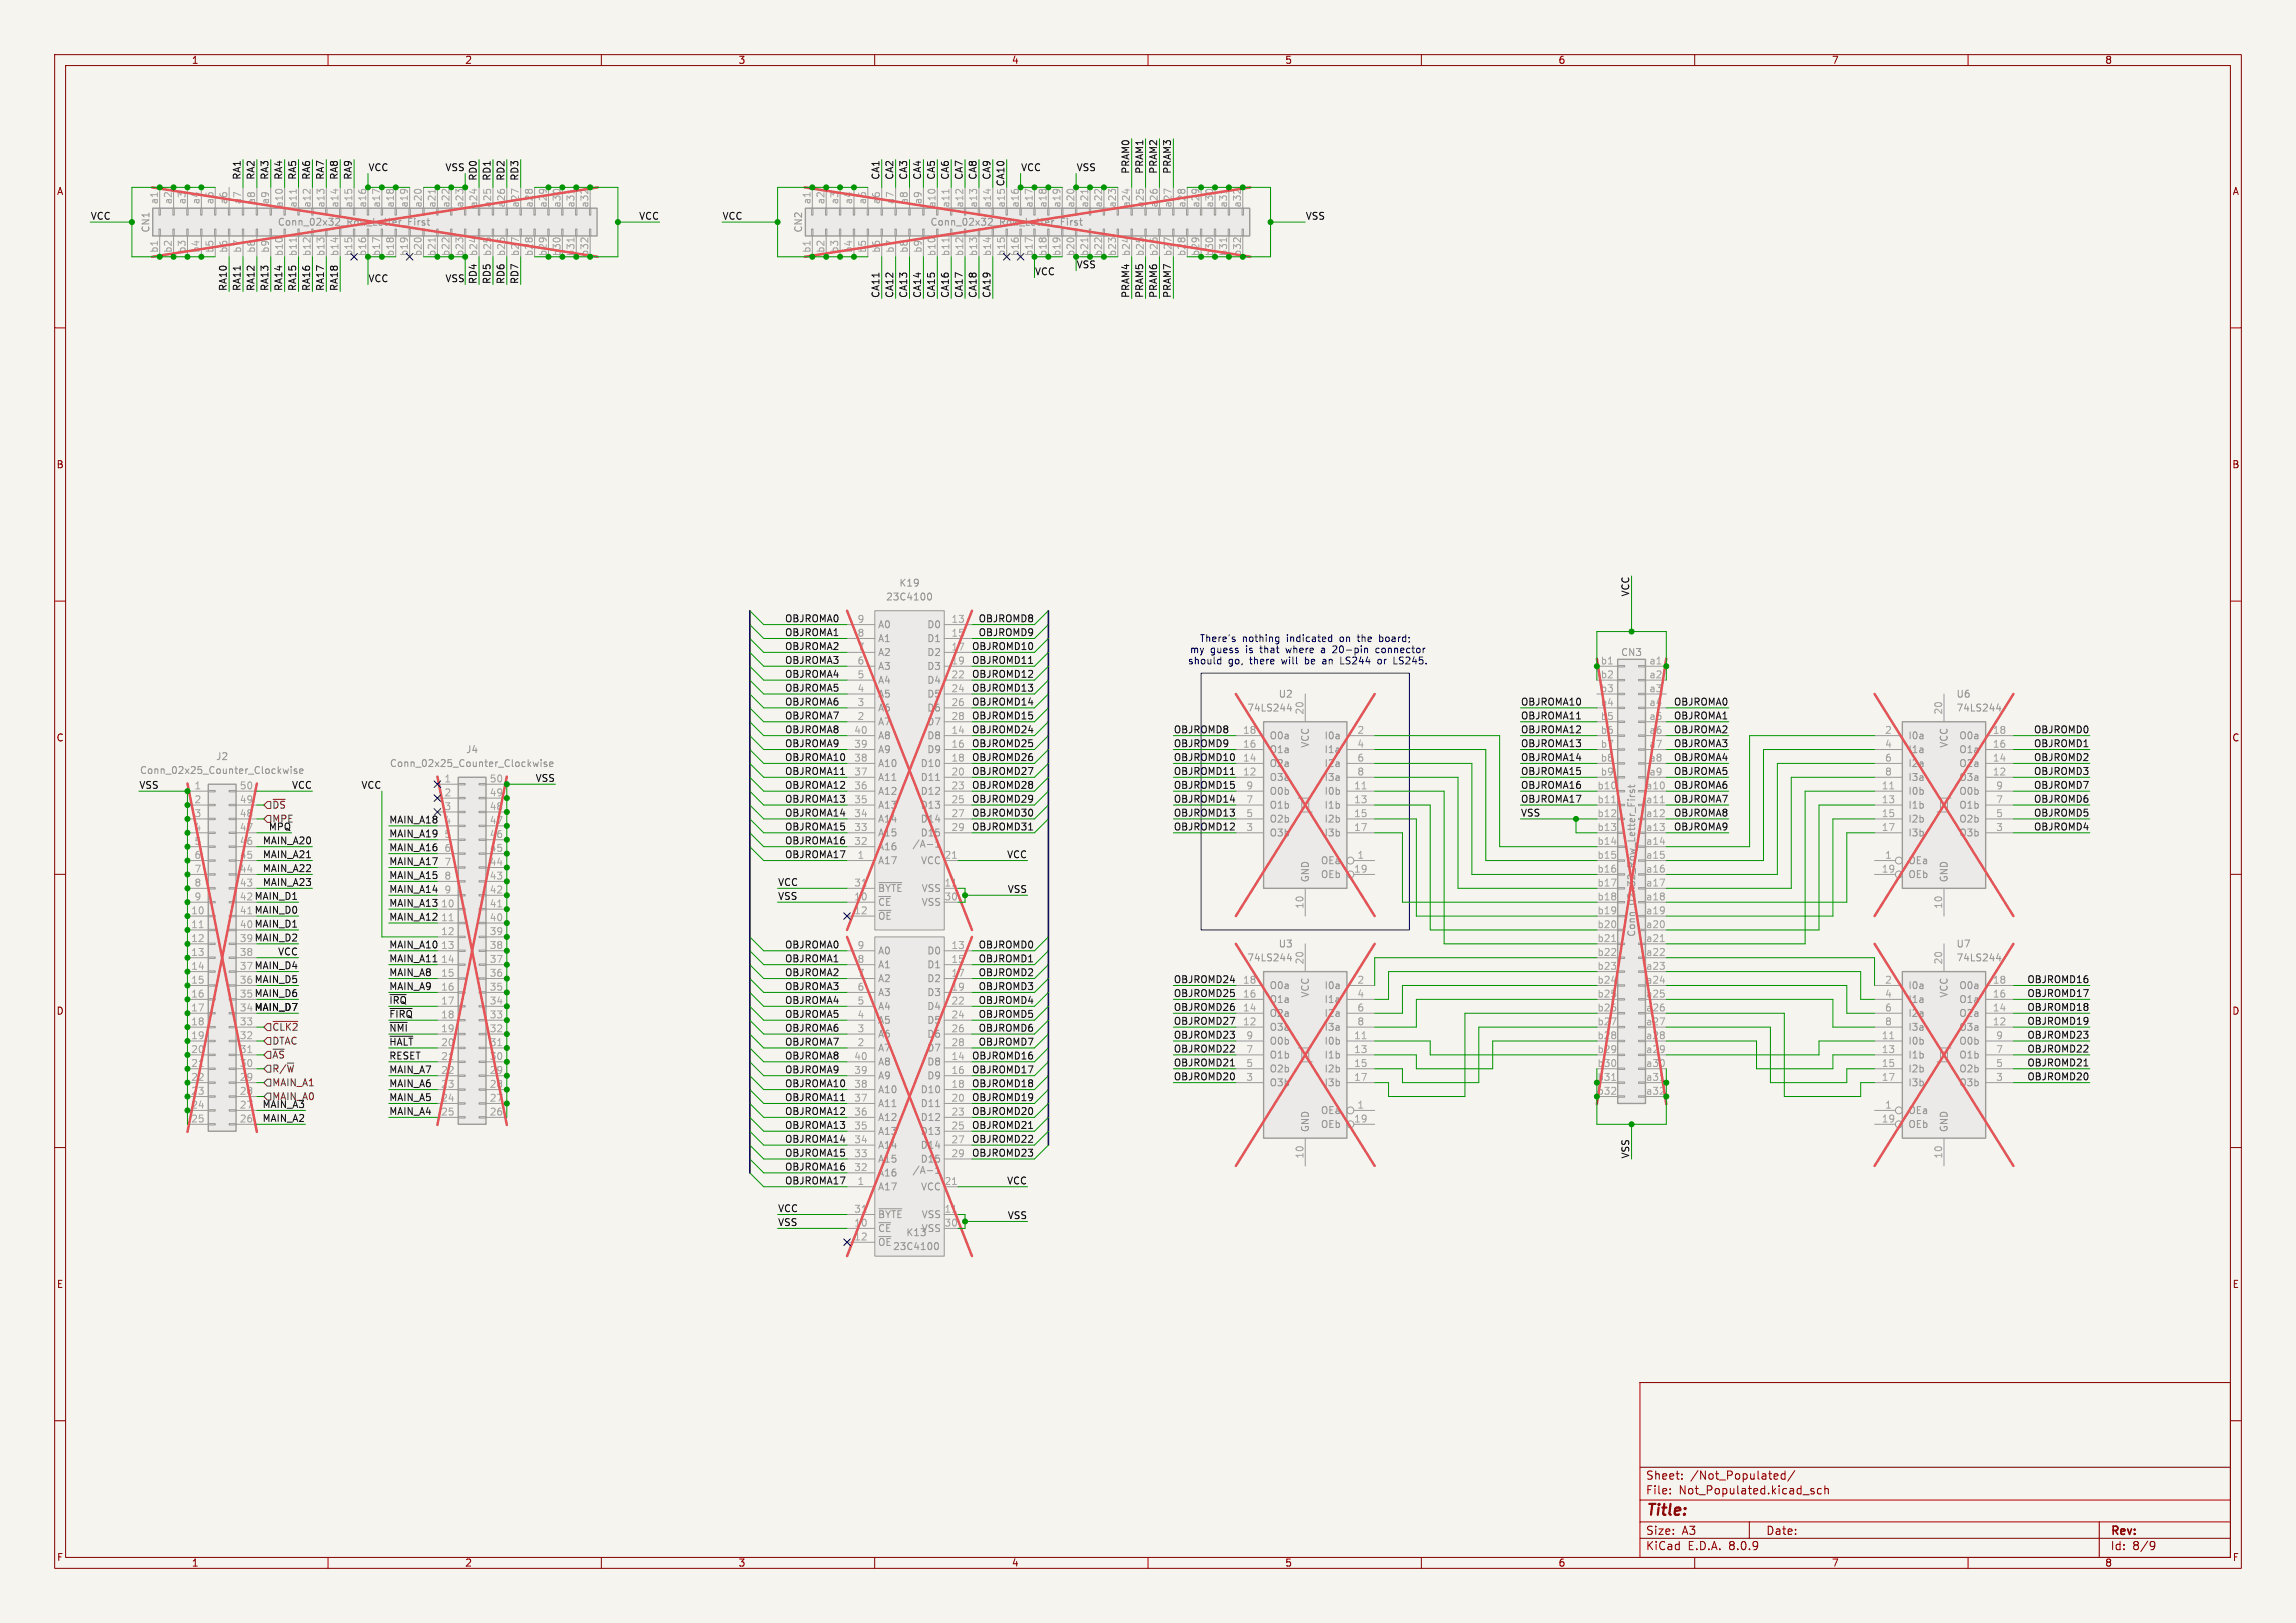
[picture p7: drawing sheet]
<svg xmlns="http://www.w3.org/2000/svg" width="420mm" height="297mm" viewBox="0 0 420 297" stroke-linecap="round" stroke-linejoin="round" font-family="sans-serif">
<defs><g id="words">
<text font-size="2.8" fill="#840000" x="301" y="277.9">Title:</text>
<g font-size="2.1" fill="#840000">
<text x="301" y="273.7">File:</text>
<text x="301" y="271">Sheet:</text>
<text x="307.1" y="273.7">Not_Populated.kicad_sch</text>
<text x="309.2" y="271">/Not_Populated/</text>
<text x="301" y="281.1">Size:</text>
<text x="307.6" y="281.1">A3</text>
<text x="323" y="281.1">Date:</text>
<text x="386" y="281.3">Rev:</text>
<text x="301" y="283.9">KiCad</text>
<text x="308.7" y="283.9">E.D.A.</text>
<text x="316.3" y="283.9">8.0.9</text>
<text x="386" y="283.9">Id:</text>
<text x="390.1" y="283.9">8/9</text>
</g>
<g font-size="1.8" fill="#840000">
<text x="35" y="11.9">1</text>
<text x="85" y="11.9">2</text>
<text x="135" y="11.9">3</text>
<text x="185" y="11.9">4</text>
<text x="235" y="11.9">5</text>
<text x="285" y="11.9">6</text>
<text x="335" y="11.9">7</text>
<text x="385" y="11.9">8</text>
<text x="10.3" y="35.9">A</text>
<text x="408.3" y="35.9">A</text>
<text x="10.3" y="85.9">B</text>
<text x="408.2" y="85.9">B</text>
<text x="10.3" y="135.9">C</text>
<text x="408.2" y="135.9">C</text>
<text x="10.3" y="185.9">D</text>
<text x="408.2" y="185.9">D</text>
<text x="10.3" y="235.9">E</text>
<text x="408.3" y="235.9">E</text>
<text x="10.3" y="285.9">F</text>
<text x="35" y="286.9">1</text>
<text x="85" y="286.9">2</text>
<text x="135" y="286.9">3</text>
<text x="185" y="286.9">4</text>
<text x="235" y="286.9">5</text>
<text x="285" y="286.9">6</text>
<text x="335" y="286.9">7</text>
<text x="385" y="286.9">8</text>
<text x="408.3" y="285.9">F</text>
</g>
<g font-size="1.8" fill="#0f0f0f">
<text x="44.1" y="33" transform="rotate(-90 44.1 33)">RA1</text>
<text x="46.6" y="33" transform="rotate(-90 46.6 33)">RA2</text>
<text x="49.2" y="33" transform="rotate(-90 49.2 33)">RA3</text>
<text x="51.7" y="33" transform="rotate(-90 51.7 33)">RA4</text>
<text x="54.3" y="33" transform="rotate(-90 54.3 33)">RA5</text>
<text x="56.8" y="33" transform="rotate(-90 56.8 33)">RA6</text>
<text x="59.3" y="33" transform="rotate(-90 59.3 33)">RA7</text>
<text x="61.9" y="33" transform="rotate(-90 61.9 33)">RA8</text>
<text x="64.4" y="33" transform="rotate(-90 64.4 33)">RA9</text>
<text x="67.3" y="31.4">VCC</text>
<text x="81.4" y="31.4">VSS</text>
<text x="87.3" y="33.2" transform="rotate(-90 87.3 33.2)">RD0</text>
<text x="89.8" y="33.2" transform="rotate(-90 89.8 33.2)">RD1</text>
<text x="92.4" y="33.2" transform="rotate(-90 92.4 33.2)">RD2</text>
<text x="94.9" y="33.2" transform="rotate(-90 94.9 33.2)">RD3</text>
<text x="160.9" y="33" transform="rotate(-90 160.9 33)">CA1</text>
<text x="163.5" y="33" transform="rotate(-90 163.5 33)">CA2</text>
<text x="166" y="33" transform="rotate(-90 166 33)">CA3</text>
<text x="168.6" y="33" transform="rotate(-90 168.6 33)">CA4</text>
<text x="171.1" y="33" transform="rotate(-90 171.1 33)">CA5</text>
<text x="173.6" y="33" transform="rotate(-90 173.6 33)">CA6</text>
<text x="176.2" y="33" transform="rotate(-90 176.2 33)">CA7</text>
<text x="178.7" y="33" transform="rotate(-90 178.7 33)">CA8</text>
<text x="181.3" y="33" transform="rotate(-90 181.3 33)">CA9</text>
<text x="186.7" y="31.4">VCC</text>
<text x="196.8" y="31.4">VSS</text>
<text x="206.7" y="31.9" transform="rotate(-90 206.7 31.9)">PRAM0</text>
<text x="209.2" y="31.9" transform="rotate(-90 209.2 31.9)">PRAM1</text>
<text x="211.7" y="31.9" transform="rotate(-90 211.7 31.9)">PRAM2</text>
<text x="214.3" y="31.9" transform="rotate(-90 214.3 31.9)">PRAM3</text>
<text x="16.5" y="40.3">VCC</text>
<text x="116.8" y="40.3">VCC</text>
<text x="132.1" y="40.3">VCC</text>
<text x="183.9" y="38.1" transform="rotate(-90 183.9 38.1)">a15 CA10</text>
<text x="238.8" y="40.3">VSS</text>
<text x="41.6" y="53.3" transform="rotate(-90 41.6 53.3)">RA10</text>
<text x="44.1" y="53.3" transform="rotate(-90 44.1 53.3)">RA11</text>
<text x="46.6" y="53.3" transform="rotate(-90 46.6 53.3)">RA12</text>
<text x="49.2" y="53.3" transform="rotate(-90 49.2 53.3)">RA13</text>
<text x="51.7" y="53.3" transform="rotate(-90 51.7 53.3)">RA14</text>
<text x="54.3" y="53.3" transform="rotate(-90 54.3 53.3)">RA15</text>
<text x="56.8" y="53.3" transform="rotate(-90 56.8 53.3)">RA16</text>
<text x="59.3" y="53.3" transform="rotate(-90 59.3 53.3)">RA17</text>
<text x="61.9" y="53.3" transform="rotate(-90 61.9 53.3)">RA18</text>
<text x="67.3" y="51.7">VCC</text>
<text x="81.4" y="51.7">VSS</text>
<text x="87.3" y="52.1" transform="rotate(-90 87.3 52.1)">RD4</text>
<text x="89.8" y="52.1" transform="rotate(-90 89.8 52.1)">RD5</text>
<text x="92.4" y="52.1" transform="rotate(-90 92.4 52.1)">RD6</text>
<text x="94.9" y="52.1" transform="rotate(-90 94.9 52.1)">RD7</text>
<text x="189.2" y="50.5">VCC</text>
<text x="196.8" y="49.2">VSS</text>
<text x="160.9" y="54.6" transform="rotate(-90 160.9 54.6)">CA11</text>
<text x="163.5" y="54.6" transform="rotate(-90 163.5 54.6)">CA12</text>
<text x="166" y="54.6" transform="rotate(-90 166 54.6)">CA13</text>
<text x="168.6" y="54.6" transform="rotate(-90 168.6 54.6)">CA14</text>
<text x="171.1" y="54.6" transform="rotate(-90 171.1 54.6)">CA15</text>
<text x="173.6" y="54.6" transform="rotate(-90 173.6 54.6)">CA16</text>
<text x="176.2" y="54.6" transform="rotate(-90 176.2 54.6)">CA17</text>
<text x="178.7" y="54.6" transform="rotate(-90 178.7 54.6)">CA18</text>
<text x="181.3" y="54.6" transform="rotate(-90 181.3 54.6)">CA19</text>
<text x="206.7" y="54.6" transform="rotate(-90 206.7 54.6)">PRAM4</text>
<text x="209.2" y="54.6" transform="rotate(-90 209.2 54.6)">PRAM5</text>
<text x="211.7" y="54.6" transform="rotate(-90 211.7 54.6)">PRAM6</text>
<text x="214.3" y="54.6" transform="rotate(-90 214.3 54.6)">PRAM7</text>
<text x="143.5" y="114">OBJROMA0</text>
<text x="178.9" y="114">OBJROMD8</text>
<text x="298.1" y="109.2" transform="rotate(-90 298.1 109.2)">VCC</text>
<text x="143.5" y="116.5">OBJROMA1</text>
<text x="143.5" y="119">OBJROMA2</text>
<text x="177.7" y="119">OBJROMD10</text>
<text x="178.9" y="116.5">OBJROMD9</text>
<text x="143.5" y="121.6">OBJROMA3</text>
<text x="143.5" y="124.1">OBJROMA4</text>
<text x="177.7" y="124.1">OBJROMD12</text>
<text x="177.7" y="121.6">OBJROMD11</text>
<text x="143.5" y="131.7">OBJROMA7</text>
<text x="143.5" y="126.7">OBJROMA5</text>
<text x="143.5" y="129.2">OBJROMA6</text>
<text x="177.7" y="129.2">OBJROMD14</text>
<text x="177.7" y="126.7">OBJROMD13</text>
<text x="177.7" y="131.7">OBJROMD15</text>
<text x="278.1" y="129.2">OBJROMA10</text>
<text x="278.1" y="131.7">OBJROMA11</text>
<text x="306.1" y="129.2">OBJROMA0</text>
<text x="306.1" y="131.7">OBJROMA1</text>
<text x="143.5" y="136.8">OBJROMA9</text>
<text x="143.5" y="134.3">OBJROMA8</text>
<text x="177.7" y="136.8">OBJROMD25</text>
<text x="177.7" y="134.3">OBJROMD24</text>
<text x="214.6" y="136.8">OBJROMD9</text>
<text x="214.6" y="134.3">OBJROMD8</text>
<text x="278.1" y="134.3">OBJROMA12</text>
<text x="278.1" y="136.8">OBJROMA13</text>
<text x="306.1" y="134.3">OBJROMA2</text>
<text x="306.1" y="136.8">OBJROMA3</text>
<text x="372" y="136.8">OBJROMD1</text>
<text x="372" y="134.3">OBJROMD0</text>
<text x="97.9" y="143.2">VSS</text>
<text x="143.5" y="141.9">OBJROMA11</text>
<text x="143.5" y="139.4">OBJROMA10</text>
<text x="177.7" y="141.9">OBJROMD27</text>
<text x="177.7" y="139.4">OBJROMD26</text>
<text x="214.6" y="141.9">OBJROMD11</text>
<text x="214.6" y="139.4">OBJROMD10</text>
<text x="278.1" y="139.4">OBJROMA14</text>
<text x="278.1" y="141.9">OBJROMA15</text>
<text x="306.1" y="139.4">OBJROMA4</text>
<text x="306.1" y="141.9">OBJROMA5</text>
<text x="372" y="139.4">OBJROMD2</text>
<text x="372" y="141.9">OBJROMD3</text>
<text x="25.4" y="144.4">VSS</text>
<text x="53.3" y="144.4">VCC</text>
<text x="66" y="144.4">VCC</text>
<text x="143.5" y="147">OBJROMA13</text>
<text x="143.5" y="149.5">OBJROMA14</text>
<text x="143.5" y="144.4">OBJROMA12</text>
<text x="177.7" y="147">OBJROMD29</text>
<text x="177.7" y="144.4">OBJROMD28</text>
<text x="177.7" y="149.5">OBJROMD30</text>
<text x="214.6" y="149.5">OBJROMD13</text>
<text x="214.6" y="144.4">OBJROMD15</text>
<text x="214.6" y="147">OBJROMD14</text>
<text x="278.1" y="147">OBJROMA17</text>
<text x="278.1" y="149.5">VSS</text>
<text x="278.1" y="144.4">OBJROMA16</text>
<text x="306.1" y="147">OBJROMA7</text>
<text x="306.1" y="149.5">OBJROMA8</text>
<text x="306.1" y="144.4">OBJROMA6</text>
<text x="372" y="149.5">OBJROMD5</text>
<text x="372" y="144.4">OBJROMD7</text>
<text x="372" y="147">OBJROMD6</text>
<text x="48" y="154.6">MAIN_A20</text>
<text x="49.1" y="152.1">MPQ</text>
<text x="49.7" y="150.7">MPE</text>
<text x="71.1" y="153.3">MAIN_A19</text>
<text x="71.1" y="155.9">MAIN_A16</text>
<text x="71.1" y="150.8">MAIN_A18</text>
<text x="143.5" y="152.1">OBJROMA15</text>
<text x="143.5" y="154.6">OBJROMA16</text>
<text x="177.7" y="152.1">OBJROMD31</text>
<text x="214.6" y="152.1">OBJROMD12</text>
<text x="306.1" y="152.1">OBJROMA9</text>
<text x="372" y="152.1">OBJROMD4</text>
<text x="48" y="157.1">MAIN_A21</text>
<text x="48" y="159.7">MAIN_A22</text>
<text x="71.1" y="160.9">MAIN_A15</text>
<text x="71.1" y="158.4">MAIN_A17</text>
<text x="143.5" y="157.1">OBJROMA17</text>
<text x="184.1" y="157.1">VCC</text>
<text x="43.8" y="167.4">41 MAIN_D0</text>
<text x="43.8" y="164.8">42 MAIN_D1</text>
<text x="48" y="162.2">MAIN_A23</text>
<text x="71.1" y="166">MAIN_A13</text>
<text x="71.1" y="163.5">MAIN_A14</text>
<text x="142.2" y="164.8">VSS</text>
<text x="142.2" y="162.2">VCC</text>
<text x="184.2" y="163.5">VSS</text>
<text x="43.8" y="172.5">39 MAIN_D2</text>
<text x="43.8" y="169.9">40 MAIN_D1</text>
<text x="71.1" y="173.6">MAIN_A10</text>
<text x="71.1" y="168.6">MAIN_A12</text>
<text x="143.5" y="173.6">OBJROMA0</text>
<text x="178.9" y="173.6">OBJROMD0</text>
<text x="43.8" y="177.5">37 MAIN_D4</text>
<text x="50.8" y="174.9">VCC</text>
<text x="71.1" y="176.2">MAIN_A11</text>
<text x="71.1" y="178.7">MAIN_A8</text>
<text x="143.5" y="176.2">OBJROMA1</text>
<text x="143.5" y="178.7">OBJROMA2</text>
<text x="178.9" y="176.2">OBJROMD1</text>
<text x="178.9" y="178.7">OBJROMD2</text>
<text x="214.6" y="180">OBJROMD24</text>
<text x="370.8" y="180">OBJROMD16</text>
<text x="43.8" y="185.2">34 MAIN_D7</text>
<text x="43.8" y="182.6">35 MAIN_D6</text>
<text x="43.8" y="180.1">36 MAIN_D5</text>
<text x="71.1" y="181.3">MAIN_A9</text>
<text x="71.1" y="183.8">~{IRQ}</text>
<text x="143.5" y="183.8">OBJROMA4</text>
<text x="143.5" y="181.3">OBJROMA3</text>
<text x="178.9" y="183.8">OBJROMD4</text>
<text x="178.9" y="181.3">OBJROMD3</text>
<text x="214.6" y="182.5">OBJROMD25</text>
<text x="214.6" y="185.1">OBJROMD26</text>
<text x="370.8" y="185.1">OBJROMD18</text>
<text x="370.8" y="182.5">OBJROMD17</text>
<text x="71.1" y="186.3">~{FIRQ}</text>
<text x="71.1" y="188.9">~{NMI}</text>
<text x="71.1" y="191.4">~{HALT}</text>
<text x="143.5" y="186.3">OBJROMA5</text>
<text x="143.5" y="188.9">OBJROMA6</text>
<text x="143.5" y="191.4">OBJROMA7</text>
<text x="178.9" y="188.9">OBJROMD6</text>
<text x="178.9" y="191.4">OBJROMD7</text>
<text x="178.9" y="186.3">OBJROMD5</text>
<text x="214.6" y="190.2">OBJROMD23</text>
<text x="214.6" y="187.6">OBJROMD27</text>
<text x="370.8" y="190.2">OBJROMD23</text>
<text x="370.8" y="187.6">OBJROMD19</text>
<text x="71.1" y="196.5">MAIN_A7</text>
<text x="71.1" y="194">RESET</text>
<text x="143.5" y="194">OBJROMA8</text>
<text x="143.5" y="196.5">OBJROMA9</text>
<text x="177.7" y="194">OBJROMD16</text>
<text x="177.7" y="196.5">OBJROMD17</text>
<text x="214.6" y="197.8">OBJROMD20</text>
<text x="214.6" y="192.7">OBJROMD22</text>
<text x="214.6" y="195.2">OBJROMD21</text>
<text x="370.8" y="192.7">OBJROMD22</text>
<text x="370.8" y="195.2">OBJROMD21</text>
<text x="370.8" y="197.8">OBJROMD20</text>
<text x="47.9" y="202.9">MAIN_A3</text>
<text x="49.7" y="201.5">MAIN_A0</text>
<text x="71.1" y="201.6">MAIN_A5</text>
<text x="71.1" y="199">MAIN_A6</text>
<text x="143.5" y="201.6">OBJROMA11</text>
<text x="143.5" y="199">OBJROMA10</text>
<text x="177.7" y="199">OBJROMD18</text>
<text x="177.7" y="201.6">OBJROMD19</text>
<text x="47.9" y="205.4">MAIN_A2</text>
<text x="71.1" y="204.1">MAIN_A4</text>
<text x="143.5" y="209.2">OBJROMA14</text>
<text x="143.5" y="206.7">OBJROMA13</text>
<text x="143.5" y="204.1">OBJROMA12</text>
<text x="177.7" y="209.2">OBJROMD22</text>
<text x="177.7" y="206.7">OBJROMD21</text>
<text x="177.7" y="204.1">OBJROMD20</text>
<text x="143.5" y="214.3">OBJROMA16</text>
<text x="143.5" y="211.7">OBJROMA15</text>
<text x="177.7" y="211.7">OBJROMD23</text>
<text x="298.1" y="212.1" transform="rotate(-90 298.1 212.1)">VSS</text>
<text x="142.2" y="221.9">VCC</text>
<text x="143.5" y="216.8">OBJROMA17</text>
<text x="184.1" y="216.8">VCC</text>
<text x="142.2" y="224.4">VSS</text>
<text x="184.2" y="223.2">VSS</text>
</g>
<g font-size="1.8" fill="#a5a4a2">
<text x="29" y="37.5" transform="rotate(-90 29 37.5)">a1</text>
<text x="31.5" y="37.5" transform="rotate(-90 31.5 37.5)">a2</text>
<text x="34" y="37.5" transform="rotate(-90 34 37.5)">a3</text>
<text x="36.6" y="37.5" transform="rotate(-90 36.6 37.5)">a4</text>
<text x="39.1" y="37.5" transform="rotate(-90 39.1 37.5)">a5</text>
<text x="41.7" y="37.5" transform="rotate(-90 41.7 37.5)">a6</text>
<text x="44.2" y="37.5" transform="rotate(-90 44.2 37.5)">a7</text>
<text x="46.7" y="37.5" transform="rotate(-90 46.7 37.5)">a8</text>
<text x="49.3" y="37.5" transform="rotate(-90 49.3 37.5)">a9</text>
<text x="51.8" y="38.1" transform="rotate(-90 51.8 38.1)">a10</text>
<text x="54.4" y="38.1" transform="rotate(-90 54.4 38.1)">a11</text>
<text x="56.9" y="38.1" transform="rotate(-90 56.9 38.1)">a12</text>
<text x="59.4" y="38.1" transform="rotate(-90 59.4 38.1)">a13</text>
<text x="62" y="38.1" transform="rotate(-90 62 38.1)">a14</text>
<text x="64.5" y="38.1" transform="rotate(-90 64.5 38.1)">a15</text>
<text x="67.1" y="38.1" transform="rotate(-90 67.1 38.1)">a16</text>
<text x="69.6" y="38.1" transform="rotate(-90 69.6 38.1)">a17</text>
<text x="72.1" y="38.1" transform="rotate(-90 72.1 38.1)">a18</text>
<text x="74.7" y="38.1" transform="rotate(-90 74.7 38.1)">a19</text>
<text x="77.2" y="38.1" transform="rotate(-90 77.2 38.1)">a20</text>
<text x="79.8" y="38.1" transform="rotate(-90 79.8 38.1)">a21</text>
<text x="82.3" y="38.1" transform="rotate(-90 82.3 38.1)">a22</text>
<text x="84.8" y="38.1" transform="rotate(-90 84.8 38.1)">a23</text>
<text x="87.4" y="38.1" transform="rotate(-90 87.4 38.1)">a24</text>
<text x="89.9" y="38.1" transform="rotate(-90 89.9 38.1)">a25</text>
<text x="92.5" y="38.1" transform="rotate(-90 92.5 38.1)">a26</text>
<text x="95" y="38.1" transform="rotate(-90 95 38.1)">a27</text>
<text x="97.5" y="38.1" transform="rotate(-90 97.5 38.1)">a28</text>
<text x="100.1" y="38.1" transform="rotate(-90 100.1 38.1)">a29</text>
<text x="102.6" y="38.1" transform="rotate(-90 102.6 38.1)">a30</text>
<text x="105.2" y="38.1" transform="rotate(-90 105.2 38.1)">a31</text>
<text x="107.7" y="38.1" transform="rotate(-90 107.7 38.1)">a32</text>
<text x="148.3" y="37.5" transform="rotate(-90 148.3 37.5)">a1</text>
<text x="150.9" y="37.5" transform="rotate(-90 150.9 37.5)">a2</text>
<text x="153.4" y="37.5" transform="rotate(-90 153.4 37.5)">a3</text>
<text x="156" y="37.5" transform="rotate(-90 156 37.5)">a4</text>
<text x="158.5" y="37.5" transform="rotate(-90 158.5 37.5)">a5</text>
<text x="161" y="37.5" transform="rotate(-90 161 37.5)">a6</text>
<text x="163.6" y="37.5" transform="rotate(-90 163.6 37.5)">a7</text>
<text x="166.1" y="37.5" transform="rotate(-90 166.1 37.5)">a8</text>
<text x="168.7" y="37.5" transform="rotate(-90 168.7 37.5)">a9</text>
<text x="171.2" y="38.1" transform="rotate(-90 171.2 38.1)">a10</text>
<text x="173.7" y="38.1" transform="rotate(-90 173.7 38.1)">a11</text>
<text x="176.3" y="38.1" transform="rotate(-90 176.3 38.1)">a12</text>
<text x="178.8" y="38.1" transform="rotate(-90 178.8 38.1)">a13</text>
<text x="181.4" y="38.1" transform="rotate(-90 181.4 38.1)">a14</text>
<text x="186.4" y="38.1" transform="rotate(-90 186.4 38.1)">a16</text>
<text x="189" y="38.1" transform="rotate(-90 189 38.1)">a17</text>
<text x="191.5" y="38.1" transform="rotate(-90 191.5 38.1)">a18</text>
<text x="194.1" y="38.1" transform="rotate(-90 194.1 38.1)">a19</text>
<text x="196.6" y="38.1" transform="rotate(-90 196.6 38.1)">a20</text>
<text x="199.1" y="38.1" transform="rotate(-90 199.1 38.1)">a21</text>
<text x="201.7" y="38.1" transform="rotate(-90 201.7 38.1)">a22</text>
<text x="204.2" y="38.1" transform="rotate(-90 204.2 38.1)">a23</text>
<text x="206.8" y="38.1" transform="rotate(-90 206.8 38.1)">a24</text>
<text x="209.3" y="38.1" transform="rotate(-90 209.3 38.1)">a25</text>
<text x="211.8" y="38.1" transform="rotate(-90 211.8 38.1)">a26</text>
<text x="214.4" y="38.1" transform="rotate(-90 214.4 38.1)">a27</text>
<text x="216.9" y="38.1" transform="rotate(-90 216.9 38.1)">a28</text>
<text x="219.5" y="38.1" transform="rotate(-90 219.5 38.1)">a29</text>
<text x="222" y="38.1" transform="rotate(-90 222 38.1)">a30</text>
<text x="224.5" y="38.1" transform="rotate(-90 224.5 38.1)">a31</text>
<text x="227.1" y="38.1" transform="rotate(-90 227.1 38.1)">a32</text>
<text x="29" y="46.4" transform="rotate(-90 29 46.4)">b1</text>
<text x="31.5" y="46.4" transform="rotate(-90 31.5 46.4)">b2</text>
<text x="34" y="46.4" transform="rotate(-90 34 46.4)">b3</text>
<text x="36.6" y="46.4" transform="rotate(-90 36.6 46.4)">b4</text>
<text x="39.1" y="46.4" transform="rotate(-90 39.1 46.4)">b5</text>
<text x="41.7" y="46.4" transform="rotate(-90 41.7 46.4)">b6</text>
<text x="44.2" y="46.4" transform="rotate(-90 44.2 46.4)">b7</text>
<text x="46.7" y="46.4" transform="rotate(-90 46.7 46.4)">b8</text>
<text x="49.3" y="46.4" transform="rotate(-90 49.3 46.4)">b9</text>
<text x="51.8" y="47" transform="rotate(-90 51.8 47)">b10</text>
<text x="54.4" y="47" transform="rotate(-90 54.4 47)">b11</text>
<text x="56.9" y="47" transform="rotate(-90 56.9 47)">b12</text>
<text x="59.4" y="47" transform="rotate(-90 59.4 47)">b13</text>
<text x="62" y="47" transform="rotate(-90 62 47)">b14</text>
<text x="64.5" y="47" transform="rotate(-90 64.5 47)">b15</text>
<text x="67.1" y="47" transform="rotate(-90 67.1 47)">b16</text>
<text x="69.6" y="47" transform="rotate(-90 69.6 47)">b17</text>
<text x="72.1" y="47" transform="rotate(-90 72.1 47)">b18</text>
<text x="74.7" y="47" transform="rotate(-90 74.7 47)">b19</text>
<text x="77.2" y="47" transform="rotate(-90 77.2 47)">b20</text>
<text x="79.8" y="47" transform="rotate(-90 79.8 47)">b21</text>
<text x="82.3" y="47" transform="rotate(-90 82.3 47)">b22</text>
<text x="84.8" y="47" transform="rotate(-90 84.8 47)">b23</text>
<text x="87.4" y="47" transform="rotate(-90 87.4 47)">b24</text>
<text x="89.9" y="47" transform="rotate(-90 89.9 47)">b25</text>
<text x="92.5" y="47" transform="rotate(-90 92.5 47)">b26</text>
<text x="95" y="47" transform="rotate(-90 95 47)">b27</text>
<text x="97.5" y="47" transform="rotate(-90 97.5 47)">b28</text>
<text x="100.1" y="47" transform="rotate(-90 100.1 47)">b29</text>
<text x="102.6" y="47" transform="rotate(-90 102.6 47)">b30</text>
<text x="105.2" y="47" transform="rotate(-90 105.2 47)">b31</text>
<text x="107.7" y="47" transform="rotate(-90 107.7 47)">b32</text>
<text x="148.3" y="46.4" transform="rotate(-90 148.3 46.4)">b1</text>
<text x="150.9" y="46.4" transform="rotate(-90 150.9 46.4)">b2</text>
<text x="153.4" y="46.4" transform="rotate(-90 153.4 46.4)">b3</text>
<text x="156" y="46.4" transform="rotate(-90 156 46.4)">b4</text>
<text x="158.5" y="46.4" transform="rotate(-90 158.5 46.4)">b5</text>
<text x="161" y="46.4" transform="rotate(-90 161 46.4)">b6</text>
<text x="163.6" y="46.4" transform="rotate(-90 163.6 46.4)">b7</text>
<text x="166.1" y="46.4" transform="rotate(-90 166.1 46.4)">b8</text>
<text x="168.7" y="46.4" transform="rotate(-90 168.7 46.4)">b9</text>
<text x="171.2" y="47" transform="rotate(-90 171.2 47)">b10</text>
<text x="173.7" y="47" transform="rotate(-90 173.7 47)">b11</text>
<text x="176.3" y="47" transform="rotate(-90 176.3 47)">b12</text>
<text x="178.8" y="47" transform="rotate(-90 178.8 47)">b13</text>
<text x="181.4" y="47" transform="rotate(-90 181.4 47)">b14</text>
<text x="183.9" y="47" transform="rotate(-90 183.9 47)">b15</text>
<text x="186.4" y="47" transform="rotate(-90 186.4 47)">b16</text>
<text x="189" y="47" transform="rotate(-90 189 47)">b17</text>
<text x="191.5" y="47" transform="rotate(-90 191.5 47)">b18</text>
<text x="194.1" y="47" transform="rotate(-90 194.1 47)">b19</text>
<text x="196.6" y="47" transform="rotate(-90 196.6 47)">b20</text>
<text x="199.1" y="47" transform="rotate(-90 199.1 47)">b21</text>
<text x="201.7" y="47" transform="rotate(-90 201.7 47)">b22</text>
<text x="204.2" y="47" transform="rotate(-90 204.2 47)">b23</text>
<text x="206.8" y="47" transform="rotate(-90 206.8 47)">b24</text>
<text x="209.3" y="47" transform="rotate(-90 209.3 47)">b25</text>
<text x="211.8" y="47" transform="rotate(-90 211.8 47)">b26</text>
<text x="214.4" y="47" transform="rotate(-90 214.4 47)">b27</text>
<text x="216.9" y="47" transform="rotate(-90 216.9 47)">b28</text>
<text x="219.5" y="47" transform="rotate(-90 219.5 47)">b29</text>
<text x="222" y="47" transform="rotate(-90 222 47)">b30</text>
<text x="224.5" y="47" transform="rotate(-90 224.5 47)">b31</text>
<text x="227.1" y="47" transform="rotate(-90 227.1 47)">b32</text>
<text x="156.8" y="119.1">7</text>
<text x="156.8" y="116.6">8</text>
<text x="156.8" y="114">9</text>
<text x="173.9" y="114">13</text>
<text x="173.9" y="116.6">15</text>
<text x="173.9" y="119.1">17</text>
<text x="156.8" y="124.2">5</text>
<text x="156.8" y="121.7">6</text>
<text x="173.9" y="121.7">19</text>
<text x="173.9" y="124.2">22</text>
<text x="292.7" y="121.7">b1</text>
<text x="292.7" y="124.2">b2</text>
<text x="301.6" y="121.7">a1</text>
<text x="301.6" y="124.2">a2</text>
<text x="156.8" y="131.8">2</text>
<text x="156.8" y="129.3">3</text>
<text x="156.8" y="126.7">4</text>
<text x="173.9" y="126.7">24</text>
<text x="173.9" y="129.3">26</text>
<text x="173.9" y="131.8">28</text>
<text x="238.5" y="130.9" transform="rotate(-90 238.5 130.9)">20</text>
<text x="292.7" y="126.7">b3</text>
<text x="292.7" y="129.3">b4</text>
<text x="292.7" y="131.8">b5</text>
<text x="301.6" y="126.7">a3</text>
<text x="301.6" y="129.3">a4</text>
<text x="301.6" y="131.8">a5</text>
<text x="355.3" y="130.9" transform="rotate(-90 355.3 130.9)">20</text>
<text x="156.2" y="136.9">39</text>
<text x="156.2" y="134.4">40</text>
<text x="173.9" y="134.4">14</text>
<text x="173.9" y="136.9">16</text>
<text x="227.3" y="136.9">16</text>
<text x="227.3" y="134.4">18</text>
<text x="248.2" y="134.4">2</text>
<text x="248.2" y="136.9">4</text>
<text x="292.7" y="134.4">b6</text>
<text x="292.7" y="136.9">b7</text>
<text x="301.6" y="134.4">a6</text>
<text x="301.6" y="136.9">a7</text>
<text x="344.7" y="134.4">2</text>
<text x="344.7" y="136.9">4</text>
<text x="364.4" y="136.9">16</text>
<text x="364.4" y="134.4">18</text>
<text x="81.2" y="143.3">1</text>
<text x="89.5" y="143.3">50</text>
<text x="156.2" y="142">37</text>
<text x="156.2" y="139.4">38</text>
<text x="173.9" y="139.4">18</text>
<text x="173.9" y="142">20</text>
<text x="227.3" y="142">12</text>
<text x="227.3" y="139.4">14</text>
<text x="248.2" y="139.4">6</text>
<text x="248.2" y="142">8</text>
<text x="292.7" y="139.4">b8</text>
<text x="292.7" y="142">b9</text>
<text x="301.6" y="139.4">a8</text>
<text x="301.6" y="142">a9</text>
<text x="344.7" y="139.4">6</text>
<text x="344.7" y="142">8</text>
<text x="364.4" y="142">12</text>
<text x="364.4" y="139.4">14</text>
<text x="35.5" y="144.5">1</text>
<text x="35.5" y="147.1">2</text>
<text x="35.5" y="149.6">3</text>
<text x="43.8" y="149.6">48</text>
<text x="43.8" y="147.1">49</text>
<text x="43.8" y="144.5">50</text>
<text x="81.2" y="145.8">2</text>
<text x="81.2" y="148.3">3</text>
<text x="89.5" y="148.3">48</text>
<text x="89.5" y="145.8">49</text>
<text x="156.2" y="149.6">34</text>
<text x="156.2" y="147.1">35</text>
<text x="156.2" y="144.5">36</text>
<text x="173.9" y="144.5">23</text>
<text x="173.9" y="147.1">25</text>
<text x="173.9" y="149.6">27</text>
<text x="227.9" y="149.6">5</text>
<text x="227.9" y="147.1">7</text>
<text x="227.9" y="144.5">9</text>
<text x="247.6" y="144.5">11</text>
<text x="247.6" y="147.1">13</text>
<text x="247.6" y="149.6">15</text>
<text x="292.1" y="144.5">b10</text>
<text x="292.1" y="147.1">b11</text>
<text x="292.1" y="149.6">b12</text>
<text x="301" y="144.5">a10</text>
<text x="301" y="147.1">a11</text>
<text x="301" y="149.6">a12</text>
<text x="344.1" y="144.5">11</text>
<text x="344.1" y="147.1">13</text>
<text x="344.1" y="149.6">15</text>
<text x="365.1" y="149.6">5</text>
<text x="365.1" y="147.1">7</text>
<text x="365.1" y="144.5">9</text>
<text x="35.5" y="152.1">4</text>
<text x="35.5" y="154.7">5</text>
<text x="43.8" y="154.7">46</text>
<text x="43.8" y="152.1">47</text>
<text x="81.2" y="150.9">4</text>
<text x="81.2" y="153.4">5</text>
<text x="81.2" y="156">6</text>
<text x="89.5" y="156">45</text>
<text x="89.5" y="153.4">46</text>
<text x="89.5" y="150.9">47</text>
<text x="156.2" y="154.7">32</text>
<text x="156.2" y="152.1">33</text>
<text x="173.9" y="152.1">29</text>
<text x="227.9" y="152.1">3</text>
<text x="247.6" y="152.1">17</text>
<text x="292.1" y="152.1">b13</text>
<text x="292.1" y="154.7">b14</text>
<text x="301" y="152.1">a13</text>
<text x="301" y="154.7">a14</text>
<text x="344.1" y="152.1">17</text>
<text x="365.1" y="152.1">3</text>
<text x="35.5" y="157.2">6</text>
<text x="35.5" y="159.8">7</text>
<text x="43.8" y="159.8">44</text>
<text x="43.8" y="157.2">45</text>
<text x="81.2" y="158.5">7</text>
<text x="81.2" y="161">8</text>
<text x="89.5" y="161">43</text>
<text x="89.5" y="158.5">44</text>
<text x="156.8" y="157.2">1</text>
<text x="172.7" y="157.2">21</text>
<text x="247.6" y="159.8">19</text>
<text x="248.2" y="157.2">1</text>
<text x="292.1" y="157.2">b15</text>
<text x="292.1" y="159.8">b16</text>
<text x="301" y="157.2">a15</text>
<text x="301" y="159.8">a16</text>
<text x="344.1" y="159.8">19</text>
<text x="344.7" y="157.2">1</text>
<text x="34.9" y="167.4">10</text>
<text x="35.5" y="162.3">8</text>
<text x="35.5" y="164.8">9</text>
<text x="43.8" y="162.3">43</text>
<text x="80.6" y="166.1">10</text>
<text x="81.2" y="163.6">9</text>
<text x="89.5" y="166.1">41</text>
<text x="89.5" y="163.6">42</text>
<text x="156.2" y="164.8">10</text>
<text x="156.2" y="167.4">12</text>
<text x="156.2" y="162.3">31</text>
<text x="172.7" y="162.3">11</text>
<text x="172.7" y="164.8">30</text>
<text x="238.5" y="166.4" transform="rotate(-90 238.5 166.4)">10</text>
<text x="292.1" y="162.3">b17</text>
<text x="292.1" y="164.8">b18</text>
<text x="292.1" y="167.4">b19</text>
<text x="301" y="162.3">a17</text>
<text x="301" y="164.8">a18</text>
<text x="301" y="167.4">a19</text>
<text x="355.3" y="166.4" transform="rotate(-90 355.3 166.4)">10</text>
<text x="34.9" y="169.9">11</text>
<text x="34.9" y="172.5">12</text>
<text x="80.6" y="168.7">11</text>
<text x="80.6" y="171.2">12</text>
<text x="80.6" y="173.7">13</text>
<text x="89.5" y="173.7">38</text>
<text x="89.5" y="171.2">39</text>
<text x="89.5" y="168.7">40</text>
<text x="156.8" y="173.7">9</text>
<text x="173.9" y="173.7">13</text>
<text x="292.1" y="169.9">b20</text>
<text x="292.1" y="172.5">b21</text>
<text x="301" y="169.9">a20</text>
<text x="301" y="172.5">a21</text>
<text x="34.9" y="175">13</text>
<text x="34.9" y="177.5">14</text>
<text x="43.8" y="175">38</text>
<text x="80.6" y="176.3">14</text>
<text x="80.6" y="178.8">15</text>
<text x="89.5" y="178.8">36</text>
<text x="89.5" y="176.3">37</text>
<text x="156.8" y="178.8">7</text>
<text x="156.8" y="176.3">8</text>
<text x="173.9" y="176.3">15</text>
<text x="173.9" y="178.8">17</text>
<text x="238.5" y="176.6" transform="rotate(-90 238.5 176.6)">20</text>
<text x="292.1" y="175">b22</text>
<text x="292.1" y="177.5">b23</text>
<text x="301" y="175">a22</text>
<text x="301" y="177.5">a23</text>
<text x="355.3" y="176.6" transform="rotate(-90 355.3 176.6)">20</text>
<text x="34.9" y="180.1">15</text>
<text x="34.9" y="182.6">16</text>
<text x="34.9" y="185.2">17</text>
<text x="80.6" y="181.4">16</text>
<text x="80.6" y="183.9">17</text>
<text x="89.5" y="183.9">34</text>
<text x="89.5" y="181.4">35</text>
<text x="156.8" y="183.9">5</text>
<text x="156.8" y="181.4">6</text>
<text x="173.9" y="181.4">19</text>
<text x="173.9" y="183.9">22</text>
<text x="227.3" y="185.2">14</text>
<text x="227.3" y="182.6">16</text>
<text x="227.3" y="180.1">18</text>
<text x="248.2" y="180.1">2</text>
<text x="248.2" y="182.6">4</text>
<text x="248.2" y="185.2">6</text>
<text x="292.1" y="180.1">b24</text>
<text x="292.1" y="182.6">b25</text>
<text x="292.1" y="185.2">b26</text>
<text x="301" y="180.1">a24</text>
<text x="301" y="182.6">a25</text>
<text x="301" y="185.2">a26</text>
<text x="344.7" y="180.1">2</text>
<text x="344.7" y="182.6">4</text>
<text x="344.7" y="185.2">6</text>
<text x="364.4" y="185.2">14</text>
<text x="364.4" y="182.6">16</text>
<text x="364.4" y="180.1">18</text>
<text x="34.9" y="187.7">18</text>
<text x="34.9" y="190.2">19</text>
<text x="43.8" y="190.2">32</text>
<text x="43.8" y="187.7">33</text>
<text x="80.6" y="186.4">18</text>
<text x="80.6" y="189">19</text>
<text x="80.6" y="191.5">20</text>
<text x="89.5" y="191.5">31</text>
<text x="89.5" y="189">32</text>
<text x="89.5" y="186.4">33</text>
<text x="156.8" y="191.5">2</text>
<text x="156.8" y="189">3</text>
<text x="156.8" y="186.4">4</text>
<text x="173.9" y="186.4">24</text>
<text x="173.9" y="189">26</text>
<text x="173.9" y="191.5">28</text>
<text x="227.3" y="187.7">12</text>
<text x="227.9" y="190.2">9</text>
<text x="247.6" y="190.2">11</text>
<text x="248.2" y="187.7">8</text>
<text x="292.1" y="187.7">b27</text>
<text x="292.1" y="190.2">b28</text>
<text x="301" y="187.7">a27</text>
<text x="301" y="190.2">a28</text>
<text x="344.1" y="190.2">11</text>
<text x="344.7" y="187.7">8</text>
<text x="364.4" y="187.7">12</text>
<text x="365.1" y="190.2">9</text>
<text x="34.9" y="192.8">20</text>
<text x="34.9" y="195.3">21</text>
<text x="34.9" y="197.9">22</text>
<text x="43.8" y="197.9">29</text>
<text x="43.8" y="195.3">30</text>
<text x="43.8" y="192.8">31</text>
<text x="80.6" y="194.1">21</text>
<text x="80.6" y="196.6">22</text>
<text x="89.5" y="196.6">29</text>
<text x="89.5" y="194.1">30</text>
<text x="156.2" y="196.6">39</text>
<text x="156.2" y="194.1">40</text>
<text x="173.9" y="194.1">14</text>
<text x="173.9" y="196.6">16</text>
<text x="227.9" y="197.9">3</text>
<text x="227.9" y="195.3">5</text>
<text x="227.9" y="192.8">7</text>
<text x="247.6" y="192.8">13</text>
<text x="247.6" y="195.3">15</text>
<text x="247.6" y="197.9">17</text>
<text x="292.1" y="192.8">b29</text>
<text x="292.1" y="195.3">b30</text>
<text x="292.1" y="197.9">b31</text>
<text x="301" y="192.8">a29</text>
<text x="301" y="195.3">a30</text>
<text x="301" y="197.9">a31</text>
<text x="344.1" y="192.8">13</text>
<text x="344.1" y="195.3">15</text>
<text x="344.1" y="197.9">17</text>
<text x="365.1" y="197.9">3</text>
<text x="365.1" y="195.3">5</text>
<text x="365.1" y="192.8">7</text>
<text x="34.9" y="200.4">23</text>
<text x="34.9" y="202.9">24</text>
<text x="43.8" y="202.9">27</text>
<text x="43.8" y="200.4">28</text>
<text x="80.6" y="199.1">23</text>
<text x="80.6" y="201.7">24</text>
<text x="89.5" y="201.7">27</text>
<text x="89.5" y="199.1">28</text>
<text x="156.2" y="201.7">37</text>
<text x="156.2" y="199.1">38</text>
<text x="173.9" y="199.1">18</text>
<text x="173.9" y="201.7">20</text>
<text x="248.2" y="202.9">1</text>
<text x="292.1" y="200.4">b32</text>
<text x="301" y="200.4">a32</text>
<text x="344.7" y="202.9">1</text>
<text x="34.9" y="205.5">25</text>
<text x="43.8" y="205.5">26</text>
<text x="80.6" y="204.2">25</text>
<text x="89.5" y="204.2">26</text>
<text x="156.2" y="209.3">34</text>
<text x="156.2" y="206.8">35</text>
<text x="156.2" y="204.2">36</text>
<text x="173.9" y="204.2">23</text>
<text x="173.9" y="206.8">25</text>
<text x="173.9" y="209.3">27</text>
<text x="247.6" y="205.5">19</text>
<text x="344.1" y="205.5">19</text>
<text x="156.2" y="214.4">32</text>
<text x="156.2" y="211.8">33</text>
<text x="173.9" y="211.8">29</text>
<text x="238.5" y="212.1" transform="rotate(-90 238.5 212.1)">10</text>
<text x="355.3" y="212.1" transform="rotate(-90 355.3 212.1)">10</text>
<text x="156.2" y="222">31</text>
<text x="156.8" y="216.9">1</text>
<text x="172.7" y="222">11</text>
<text x="172.7" y="216.9">21</text>
<text x="156.2" y="224.5">10</text>
<text x="156.2" y="227.1">12</text>
<text x="172.7" y="224.5">30</text>
</g>
<g font-size="1.8" fill="#939391">
<text x="50.7" y="41.5">Conn_02x32_Row_Letter_First</text>
<text x="170.1" y="41.5">Conn_02x32_Row_Letter_First</text>
<text x="27.5" y="42.6" transform="rotate(-90 27.5 42.6)">CN1</text>
<text x="146.9" y="42.6" transform="rotate(-90 146.9 42.6)">CN2</text>
<text x="164.4" y="107.5">K19</text>
<text x="162" y="110.1">23C4100</text>
<text x="160.5" y="117.7">A1</text>
<text x="160.5" y="115.2">A0</text>
<text x="169.5" y="115.2">D0</text>
<text x="169.5" y="117.7">D1</text>
<text x="160.5" y="125.3">A4</text>
<text x="160.5" y="122.8">A3</text>
<text x="160.5" y="120.2">A2</text>
<text x="169.5" y="120.2">D2</text>
<text x="169.5" y="122.8">D3</text>
<text x="169.5" y="125.3">D4</text>
<text x="296.4" y="120.2">CN3</text>
<text x="160.5" y="130.4">A6</text>
<text x="160.5" y="127.9">A5</text>
<text x="169.5" y="127.9">D5</text>
<text x="169.5" y="130.4">D6</text>
<text x="228.1" y="130.4">74LS244</text>
<text x="233.8" y="127.9">U2</text>
<text x="357.8" y="130.4">74LS244</text>
<text x="357.8" y="127.9">U6</text>
<text x="160.5" y="132.9">A7</text>
<text x="160.5" y="135.5">A8</text>
<text x="169.5" y="135.5">D8</text>
<text x="169.5" y="132.9">D7</text>
<text x="232.2" y="135.5">O0a</text>
<text x="239.6" y="136.9" transform="rotate(-90 239.6 136.9)">VCC</text>
<text x="242.2" y="135.5">I0a</text>
<text x="349" y="135.5">I0a</text>
<text x="356.5" y="136.9" transform="rotate(-90 356.5 136.9)">VCC</text>
<text x="358.3" y="135.5">O0a</text>
<text x="25.5" y="141.8">Conn_02x25_Counter_Clockwise</text>
<text x="39.4" y="139.3">J2</text>
<text x="71.2" y="140.6">Conn_02x25_Counter_Clockwise</text>
<text x="85.2" y="138">J4</text>
<text x="160.5" y="143.1">A11</text>
<text x="160.5" y="140.6">A10</text>
<text x="160.5" y="138">A9</text>
<text x="168.3" y="140.6">D10</text>
<text x="168.3" y="143.1">D11</text>
<text x="169.5" y="138">D9</text>
<text x="232.2" y="143.1">O3a</text>
<text x="232.2" y="140.6">O2a</text>
<text x="232.2" y="138">O1a</text>
<text x="242.2" y="138">I1a</text>
<text x="242.2" y="140.6">I2a</text>
<text x="242.2" y="143.1">I3a</text>
<text x="349" y="138">I1a</text>
<text x="349" y="140.6">I2a</text>
<text x="349" y="143.1">I3a</text>
<text x="358.3" y="143.1">O3a</text>
<text x="358.3" y="140.6">O2a</text>
<text x="358.3" y="138">O1a</text>
<text x="160.5" y="148.2">A13</text>
<text x="160.5" y="145.6">A12</text>
<text x="168.3" y="145.6">D12</text>
<text x="168.3" y="148.2">D13</text>
<text x="232.2" y="148.2">O1b</text>
<text x="232.2" y="145.6">O0b</text>
<text x="242.2" y="145.6">I0b</text>
<text x="242.2" y="148.2">I1b</text>
<text x="349" y="145.6">I0b</text>
<text x="349" y="148.2">I1b</text>
<text x="358.3" y="148.2">O1b</text>
<text x="358.3" y="145.6">O0b</text>
<text x="160.5" y="155.8">A16</text>
<text x="160.5" y="153.3">A15</text>
<text x="160.5" y="150.7">A14</text>
<text x="168.3" y="150.7">D14</text>
<text x="232.2" y="153.3">O3b</text>
<text x="232.2" y="150.7">O2b</text>
<text x="242.2" y="150.7">I2b</text>
<text x="242.2" y="153.3">I3b</text>
<text x="349" y="150.7">I2b</text>
<text x="349" y="153.3">I3b</text>
<text x="358.3" y="153.3">O3b</text>
<text x="358.3" y="150.7">O2b</text>
<text x="160.5" y="158.3">A17</text>
<text x="168.4" y="158.3">VCC</text>
<text x="239.6" y="161.5" transform="rotate(-90 239.6 161.5)">GND</text>
<text x="241.5" y="158.3">OEa</text>
<text x="241.5" y="160.9">OEb</text>
<text x="349" y="158.3">OEa</text>
<text x="349" y="160.9">OEb</text>
<text x="356.5" y="161.5" transform="rotate(-90 356.5 161.5)">GND</text>
<text x="160.5" y="166">~{CE}</text>
<text x="160.5" y="163.4">~{BYTE} VSS</text>
<text x="168.5" y="166">VSS</text>
<text x="160.5" y="168.5">~{OE}</text>
<text x="233.8" y="173.6">U3</text>
<text x="299.3" y="171.5" transform="rotate(-90 299.3 171.5)">Conn_02x32_Row_Letter_First</text>
<text x="357.8" y="173.6">U7</text>
<text x="160.5" y="179.9">A2</text>
<text x="160.5" y="177.4">A1</text>
<text x="160.5" y="174.9">A0</text>
<text x="169.5" y="174.9">D0</text>
<text x="169.5" y="177.4">D1</text>
<text x="169.5" y="179.9">D2</text>
<text x="228.1" y="176.1">74LS244</text>
<text x="357.8" y="176.1">74LS244</text>
<text x="160.5" y="185">A4</text>
<text x="160.5" y="182.5">A3</text>
<text x="169.5" y="182.5">D3</text>
<text x="169.5" y="185">D4</text>
<text x="232.2" y="183.7">O1a</text>
<text x="232.2" y="181.2">O0a</text>
<text x="239.6" y="182.6" transform="rotate(-90 239.6 182.6)">VCC</text>
<text x="242.2" y="181.2">I0a</text>
<text x="242.2" y="183.7">I1a</text>
<text x="349" y="181.2">I0a</text>
<text x="349" y="183.7">I1a</text>
<text x="356.5" y="182.6" transform="rotate(-90 356.5 182.6)">VCC</text>
<text x="358.3" y="183.7">O1a</text>
<text x="358.3" y="181.2">O0a</text>
<text x="160.5" y="190.1">A6</text>
<text x="160.5" y="187.6">A5</text>
<text x="169.5" y="187.6">D5</text>
<text x="169.5" y="190.1">D6</text>
<text x="232.2" y="188.8">O3a</text>
<text x="232.2" y="186.3">O2a</text>
<text x="232.2" y="191.4">O0b</text>
<text x="242.2" y="191.4">I0b</text>
<text x="242.2" y="186.3">I2a</text>
<text x="242.2" y="188.8">I3a</text>
<text x="349" y="191.4">I0b</text>
<text x="349" y="186.3">I2a</text>
<text x="349" y="188.8">I3a</text>
<text x="358.3" y="188.8">O3a</text>
<text x="358.3" y="186.3">O2a</text>
<text x="358.3" y="191.4">O0b</text>
<text x="160.5" y="192.6">A7</text>
<text x="160.5" y="197.7">A9</text>
<text x="160.5" y="195.2">A8</text>
<text x="169.5" y="195.2">D8</text>
<text x="169.5" y="197.7">D9</text>
<text x="169.5" y="192.6">D7</text>
<text x="232.2" y="196.4">O2b</text>
<text x="232.2" y="193.9">O1b</text>
<text x="242.2" y="193.9">I1b</text>
<text x="242.2" y="196.4">I2b</text>
<text x="349" y="193.9">I1b</text>
<text x="349" y="196.4">I2b</text>
<text x="358.3" y="196.4">O2b</text>
<text x="358.3" y="193.9">O1b</text>
<text x="160.5" y="202.8">A11</text>
<text x="160.5" y="200.3">A10</text>
<text x="168.3" y="200.3">D10</text>
<text x="168.3" y="202.8">D11</text>
<text x="232.2" y="199">O3b</text>
<text x="242.2" y="199">I3b</text>
<text x="349" y="199">I3b</text>
<text x="358.3" y="199">O3b</text>
<text x="160.5" y="207.9">A13</text>
<text x="160.5" y="205.3">A12</text>
<text x="168.3" y="205.3">D12</text>
<text x="168.3" y="207.9">D13</text>
<text x="239.6" y="207.3" transform="rotate(-90 239.6 207.3)">GND</text>
<text x="241.5" y="204.1">OEa</text>
<text x="241.5" y="206.6">OEb</text>
<text x="349" y="204.1">OEa</text>
<text x="349" y="206.6">OEb</text>
<text x="356.5" y="207.3" transform="rotate(-90 356.5 207.3)">GND</text>
<text x="160.5" y="215.5">A16</text>
<text x="160.5" y="213">A15</text>
<text x="160.5" y="210.4">A14</text>
<text x="168.3" y="210.4">D14</text>
<text x="160.5" y="218">A17</text>
<text x="168.4" y="218">VCC</text>
<text x="160.5" y="225.7">~{CE}</text>
<text x="160.5" y="223.1">~{BYTE} VSS</text>
<text x="165.7" y="226.4">K13</text>
<text x="168.5" y="225.7">VSS</text>
<text x="160.5" y="228.2">~{OE}</text>
<text x="163.3" y="229">23C4100</text>
</g>
<g font-size="1.8" fill="#0000c2">
<text x="217.8" y="119.7">my</text>
<text x="219.4" y="117.7">There's</text>
<text x="221.6" y="119.7">guess</text>
<text x="227.3" y="117.7">nothing</text>
<text x="228.2" y="119.7">is</text>
<text x="231" y="119.7">that</text>
<text x="235.5" y="117.7">indicated</text>
<text x="236" y="119.7">where</text>
<text x="242.6" y="119.7">a</text>
<text x="244.9" y="119.7">20-pin</text>
<text x="245.4" y="117.7">on</text>
<text x="248.8" y="117.7">the</text>
<text x="253" y="119.7">connector</text>
<text x="253" y="117.7">board;</text>
<text x="217.4" y="121.8">should</text>
<text x="224.9" y="121.8">go,</text>
<text x="229" y="121.8">there</text>
<text x="235" y="121.8">will</text>
<text x="239.4" y="121.8">be</text>
<text x="242.8" y="121.8">an</text>
<text x="246.3" y="121.8">LS244</text>
<text x="253.3" y="121.8">or</text>
<text x="256.4" y="121.8">LS245.</text>
</g>
<g font-size="1.8" fill="#725600">
<text x="49.7" y="148.2">~{DS}</text>
<text x="49.7" y="191.4">DTAC</text>
<text x="49.7" y="188.8">~{CLK2}</text>
<text x="49.7" y="196.4">R/~{W}</text>
<text x="49.7" y="193.9">~{AS}</text>
<text x="49.7" y="199">MAIN_A1</text>
</g>
</g></defs>
<path d="M0 0h420v297h-420z" fill="#f5f4ef" stroke="#f5f4ef" stroke-width=".18"/>
<g fill="none" stroke="#840000" stroke-width=".18">
<path d="M10 10h400v277h-400zM12 12h396v273h-396zM60 10v2M110 10v2M160 10v2M210 10v2M260 10v2M310 10v2M360 10v2M10 60h2M408 60h2M10 110h2"/>
<path d="M408 110h2M10 160h2M408 160h2M10 210h2M408 210h2M300 253h108v32h-108zM10 260h2M300 278.5h108M300 274.5h108M300 268.5h108M305.5 273.2v.2M305.5 272.5v.1"/>
<path d="M307.7 270.5v.2M307.7 269.8v.1M320 278.5v3M324.7 269.7l.5 .1v.2l-.7 .2M325.2 270.6l-.5 .1M326.5 269.8l-.4-.1-.3 .3v.4l.1 .2h.6M326.5 269.2v1.5M328.3 269.1l-1.3 1.9M331.3 272.8l.5 .2 .1 .2-.2 .2-.5-.1M331.3 272.5h.5M333.2 272.5l-.5-.1-.3 .3v.4l.2 .2h.6M333.8 272.5l.2-.1 .4 .1v.9"/>
<path d="M333.8 271.9v1.5M384 278.5v6.5M408 260h2M60 285v2M110 285v2M160 285v2M210 285v2M260 285v2M300 281.5h108M310 285v2M360 285v2M393.6 282.1l.5 .1a.99 .99 0 0 1-.4 1.4h-.3"/>
<path d="M394.2 282.7l-.3 .3h-.3"/>
</g>
<path d="M147.3 38.1h81.3v5.1h-81.3z" fill="#ebeae8"/>
<g fill="none" stroke="#9c9b98" stroke-width=".18">
<path d="M148.5 38.1h.2v1.3h-.2zM148.6 34.3v3.8M151 38.1h.3v1.3h-.3zM151.1 34.3v3.8M153.5 38.1h.3v1.3h-.3zM153.7 34.3v3.8M156.1 38.1h.2v1.3h-.2zM156.2 34.3v3.8M158.6 38.1h.3v1.3h-.3zM158.7 34.3v3.8M161.2 38.1h.2v1.3h-.2zM161.3 34.3v3.8"/>
<path d="M163.7 38.1h.3v1.3h-.3zM163.8 34.3v3.8M166.2 38.1h.3v1.3h-.3zM166.4 34.3v3.8M168.8 38.1h.2v1.3h-.2zM168.9 34.3v3.8M171.3 38.1h.3v1.3h-.3zM171.4 34.3v3.8M173.9 38.1h.2v1.3h-.2zM174 34.3v3.8M176.4 38.1h.3v1.3h-.3zM176.5 34.3v3.8"/>
<path d="M178.9 38.1h.3v1.3h-.3zM179.1 34.3v3.8M181.5 38.1h.2v1.3h-.2zM181.6 34.3v3.8M184 38.1h.3v1.3h-.3zM184.1 34.3v3.8M186.6 38.1h.2v1.3h-.2zM186.7 34.3v3.8M189.1 38.1h.3v1.3h-.3zM189.2 34.3v3.8M191.6 38.1h.3v1.3h-.3zM191.8 34.3v3.8"/>
<path d="M194.2 38.1h.2v1.3h-.2zM194.3 34.3v3.8M196.7 38.1h.3v1.3h-.3zM196.8 34.3v3.8M199.3 38.1h.2v1.3h-.2zM199.4 34.3v3.8M201.8 38.1h.3v1.3h-.3zM201.9 34.3v3.8M204.3 38.1h.3v1.3h-.3zM204.5 34.3v3.8M206.9 38.1h.2v1.3h-.2zM207 34.3v3.8"/>
<path d="M209.4 38.1h.3v1.3h-.3zM209.5 34.3v3.8M212 38.1h.2v1.3h-.2zM212.1 34.3v3.8M214.5 38.1h.3v1.3h-.3zM214.6 34.3v3.8M217 38.1h.3v1.3h-.3zM217.2 34.3v3.8M219.6 38.1h.2v1.3h-.2zM219.7 34.3v3.8M222.1 38.1h.3v1.3h-.3zM222.2 34.3v3.8"/>
<path d="M224.7 38.1h.2v1.3h-.2zM224.8 34.3v3.8M227.2 38.1h.3v1.3h-.3zM227.3 34.3v3.8M148.5 41.9h.2v1.3h-.2zM148.6 43.2v3.8M151 41.9h.3v1.3h-.3zM151.1 43.2v3.8M153.5 41.9h.3v1.3h-.3zM153.7 43.2v3.8M156.1 41.9h.2v1.3h-.2zM156.2 43.2v3.8"/>
<path d="M158.6 41.9h.3v1.3h-.3zM158.7 43.2v3.8M161.2 41.9h.2v1.3h-.2zM161.3 43.2v3.8M163.7 41.9h.3v1.3h-.3zM163.8 43.2v3.8M166.2 41.9h.3v1.3h-.3zM166.4 43.2v3.8M168.8 41.9h.2v1.3h-.2zM168.9 43.2v3.8M171.3 41.9h.3v1.3h-.3zM171.4 43.2v3.8"/>
<path d="M173.9 41.9h.2v1.3h-.2zM174 43.2v3.8M176.4 41.9h.3v1.3h-.3zM176.5 43.2v3.8M178.9 41.9h.3v1.3h-.3zM179.1 43.2v3.8M181.5 41.9h.2v1.3h-.2zM181.6 43.2v3.8M184 41.9h.3v1.3h-.3zM184.1 43.2v3.8M186.6 41.9h.2v1.3h-.2zM186.7 43.2v3.8"/>
<path d="M189.1 41.9h.3v1.3h-.3zM189.2 43.2v3.8M191.6 41.9h.3v1.3h-.3zM191.8 43.2v3.8M194.2 41.9h.2v1.3h-.2zM194.3 43.2v3.8M196.7 41.9h.3v1.3h-.3zM196.8 43.2v3.8M199.3 41.9h.2v1.3h-.2zM199.4 43.2v3.8M201.8 41.9h.3v1.3h-.3zM201.9 43.2v3.8"/>
<path d="M204.3 41.9h.3v1.3h-.3zM204.5 43.2v3.8M206.9 41.9h.2v1.3h-.2zM207 43.2v3.8M209.4 41.9h.3v1.3h-.3zM209.5 43.2v3.8M212 41.9h.2v1.3h-.2zM212.1 43.2v3.8M214.5 41.9h.3v1.3h-.3zM214.6 43.2v3.8M217 41.9h.3v1.3h-.3zM217.2 43.2v3.8"/>
<path d="M219.6 41.9h.2v1.3h-.2zM219.7 43.2v3.8M222.1 41.9h.3v1.3h-.3zM222.2 43.2v3.8M224.7 41.9h.2v1.3h-.2zM224.8 43.2v3.8M227.2 41.9h.3v1.3h-.3zM227.3 43.2v3.8"/>
</g>
<path d="M147.3 38.1h81.3v5.1h-81.3z" fill="none" stroke="#9c9b98" stroke-width=".25"/>
<path d="M173.6 34.7v.7M199 34.7v.7M224.4 34.7v.7M173.6 43.5v.8M199 43.5v.8M224.4 43.5v.8" fill="none" stroke="#a5a4a2" stroke-width=".18"/>
<path d="M195.2 39.9v.2M197.7 39.9v1.1l.3 .2M195.2 40.4v.8M195.9 40.4v.8M196.2 40.4l-.3 .2M197.1 40.4h-.3l-.2 .2v.1l.5 .2v.3h-.5M197.5 40.4h.5" fill="none" stroke="#939391" stroke-width=".18"/>
<path d="M147.2 34.3l81.5 12.7M228.7 34.3l-81.5 12.7" fill="none" stroke="#e75356" stroke-width=".46"/>
<path d="M38.1 143.5h5.1v63.5h-5.1z" fill="#ebeae8"/>
<g fill="none" stroke="#9c9b98" stroke-width=".18">
<path d="M34.3 144.8h3.8M34.3 147.3h3.8M34.3 149.9h3.8M34.3 152.4h3.8M34.3 157.5h3.8M34.3 154.9h3.8M38.1 159.9h1.3v.2h-1.3zM38.1 157.4h1.3v.2h-1.3zM38.1 154.8h1.3v.3h-1.3zM38.1 152.3h1.3v.2h-1.3zM38.1 149.7h1.3v.3h-1.3zM38.1 147.2h1.3v.2h-1.3z"/>
<path d="M38.1 144.7h1.3v.2h-1.3zM41.9 159.9h1.3v.2h-1.3zM41.9 157.4h1.3v.2h-1.3zM41.9 154.8h1.3v.3h-1.3zM41.9 152.3h1.3v.2h-1.3zM41.9 149.7h1.3v.3h-1.3zM41.9 147.2h1.3v.2h-1.3zM41.9 144.7h1.3v.2h-1.3zM43.2 144.8h3.8M43.2 147.3h3.8M43.2 149.9h3.8M43.2 152.4h3.8"/>
<path d="M43.2 157.5h3.8M43.2 154.9h3.8M34.3 167.6h3.8M34.3 170.2h3.8M34.3 172.7h3.8M34.3 175.3h3.8M34.3 177.8h3.8M34.3 165.1h3.8M34.3 162.6h3.8M34.3 160h3.8M38.1 177.7h1.3v.2h-1.3zM38.1 175.1h1.3v.3h-1.3z"/>
<path d="M38.1 172.6h1.3v.2h-1.3zM38.1 170.1h1.3v.2h-1.3zM38.1 167.5h1.3v.3h-1.3zM38.1 165h1.3v.2h-1.3zM38.1 162.4h1.3v.3h-1.3zM41.9 177.7h1.3v.2h-1.3zM41.9 175.1h1.3v.3h-1.3zM41.9 172.6h1.3v.2h-1.3zM41.9 170.1h1.3v.2h-1.3zM41.9 167.5h1.3v.3h-1.3zM41.9 165h1.3v.2h-1.3zM41.9 162.4h1.3v.3h-1.3z"/>
<path d="M43.2 167.6h3.8M43.2 170.2h3.8M43.2 172.7h3.8M43.2 175.3h3.8M43.2 177.8h3.8M43.2 165.1h3.8M43.2 162.6h3.8M43.2 160h3.8M34.3 180.3h3.8M34.3 182.9h3.8M34.3 185.4h3.8M34.3 188h3.8"/>
<path d="M34.3 190.5h3.8M34.3 193h3.8M34.3 195.6h3.8M34.3 198.1h3.8M38.1 198h1.3v.2h-1.3zM38.1 195.5h1.3v.2h-1.3zM38.1 192.9h1.3v.3h-1.3zM38.1 190.4h1.3v.2h-1.3zM38.1 187.8h1.3v.3h-1.3zM38.1 185.3h1.3v.2h-1.3zM38.1 182.8h1.3v.2h-1.3zM38.1 180.2h1.3v.3h-1.3z"/>
<path d="M41.9 198h1.3v.2h-1.3zM41.9 195.5h1.3v.2h-1.3zM41.9 192.9h1.3v.3h-1.3zM41.9 190.4h1.3v.2h-1.3zM41.9 187.8h1.3v.3h-1.3zM41.9 185.3h1.3v.2h-1.3zM41.9 182.8h1.3v.2h-1.3zM41.9 180.2h1.3v.3h-1.3zM43.2 180.3h3.8M43.2 182.9h3.8M43.2 185.4h3.8M43.2 188h3.8"/>
<path d="M43.2 190.5h3.8M43.2 193h3.8M43.2 195.6h3.8M43.2 198.1h3.8M34.3 200.7h3.8M34.3 203.2h3.8M34.3 205.7h3.8M38.1 205.6h1.3v.3h-1.3zM38.1 203.1h1.3v.2h-1.3zM38.1 200.5h1.3v.3h-1.3zM41.9 205.6h1.3v.3h-1.3zM41.9 203.1h1.3v.2h-1.3z"/>
<path d="M41.9 200.5h1.3v.3h-1.3zM43.2 200.7h3.8M43.2 203.2h3.8M43.2 205.7h3.8"/>
</g>
<path d="M38.1 143.5h5.1v63.5h-5.1z" fill="none" stroke="#9c9b98" stroke-width=".25"/>
<path d="M36.4 169.8h.8M36.4 195.2h.8M45.3 192.6h.8" fill="none" stroke="#a5a4a2" stroke-width=".18"/>
<path d="M52.8 140.7l-.3 .8-.2-.6M53.2 140.3v.1M53.2 140.7v.8M54.3 140.8l-.3-.1-.2 .2 .1 .2 .4 .1v.3h-.5M54.8 141.1l.6-.1v-.2l-.4-.1-.2 .2 .1 .6h.5" fill="none" stroke="#939391" stroke-width=".18"/>
<path d="M34.3 143.4l12.7 63.7M47 143.4l-12.7 63.7" fill="none" stroke="#e75356" stroke-width=".46"/>
<path d="M27.9 38.1h81.3v5.1h-81.3z" fill="#ebeae8"/>
<g fill="none" stroke="#9c9b98" stroke-width=".18">
<path d="M29.1 38.1h.2v1.3h-.2zM29.2 34.3v3.8M31.6 38.1h.3v1.3h-.3zM31.7 34.3v3.8M34.2 38.1h.2v1.3h-.2zM34.3 34.3v3.8M36.7 38.1h.3v1.3h-.3zM36.8 34.3v3.8M39.2 38.1h.3v1.3h-.3zM39.4 34.3v3.8M41.8 38.1h.2v1.3h-.2zM41.9 34.3v3.8"/>
<path d="M44.3 38.1h.3v1.3h-.3zM44.4 34.3v3.8M46.9 38.1h.2v1.3h-.2zM47 34.3v3.8M49.4 38.1h.3v1.3h-.3zM49.5 34.3v3.8M51.9 38.1h.3v1.3h-.3zM52.1 34.3v3.8M54.5 38.1h.2v1.3h-.2zM54.6 34.3v3.8M57 38.1h.3v1.3h-.3zM57.1 34.3v3.8"/>
<path d="M59.6 38.1h.2v1.3h-.2zM59.7 34.3v3.8M62.1 38.1h.3v1.3h-.3zM62.2 34.3v3.8M64.6 38.1h.3v1.3h-.3zM64.8 34.3v3.8M67.2 38.1h.2v1.3h-.2zM67.3 34.3v3.8M69.7 38.1h.3v1.3h-.3zM69.8 34.3v3.8M72.3 38.1h.2v1.3h-.2zM72.4 34.3v3.8"/>
<path d="M74.8 38.1h.3v1.3h-.3zM74.9 34.3v3.8M77.3 38.1h.3v1.3h-.3zM77.5 34.3v3.8M79.9 38.1h.2v1.3h-.2zM80 34.3v3.8M82.4 38.1h.3v1.3h-.3zM82.5 34.3v3.8M85 38.1h.2v1.3h-.2zM85.1 34.3v3.8M87.5 38.1h.3v1.3h-.3zM87.6 34.3v3.8"/>
<path d="M90 38.1h.3v1.3h-.3zM90.2 34.3v3.8M92.6 38.1h.2v1.3h-.2zM92.7 34.3v3.8M95.1 38.1h.3v1.3h-.3zM95.2 34.3v3.8M97.7 38.1h.2v1.3h-.2zM97.8 34.3v3.8M100.2 38.1h.3v1.3h-.3zM100.3 34.3v3.8M102.7 38.1h.3v1.3h-.3zM102.9 34.3v3.8"/>
<path d="M105.3 38.1h.2v1.3h-.2zM105.4 34.3v3.8M107.8 38.1h.3v1.3h-.3zM107.9 34.3v3.8M29.1 41.9h.2v1.3h-.2zM29.2 43.2v3.8M31.6 41.9h.3v1.3h-.3zM31.7 43.2v3.8M34.2 41.9h.2v1.3h-.2zM34.3 43.2v3.8M36.7 41.9h.3v1.3h-.3zM36.8 43.2v3.8"/>
<path d="M39.2 41.9h.3v1.3h-.3zM39.4 43.2v3.8M41.8 41.9h.2v1.3h-.2zM41.9 43.2v3.8M44.3 41.9h.3v1.3h-.3zM44.4 43.2v3.8M46.9 41.9h.2v1.3h-.2zM47 43.2v3.8M49.4 41.9h.3v1.3h-.3zM49.5 43.2v3.8M51.9 41.9h.3v1.3h-.3zM52.1 43.2v3.8"/>
<path d="M54.5 41.9h.2v1.3h-.2zM54.6 43.2v3.8M57 41.9h.3v1.3h-.3zM57.1 43.2v3.8M59.6 41.9h.2v1.3h-.2zM59.7 43.2v3.8M62.1 41.9h.3v1.3h-.3zM62.2 43.2v3.8M64.6 41.9h.3v1.3h-.3zM64.8 43.2v3.8M67.2 41.9h.2v1.3h-.2zM67.3 43.2v3.8"/>
<path d="M69.7 41.9h.3v1.3h-.3zM69.8 43.2v3.8M72.3 41.9h.2v1.3h-.2zM72.4 43.2v3.8M74.8 41.9h.3v1.3h-.3zM74.9 43.2v3.8M77.3 41.9h.3v1.3h-.3zM77.5 43.2v3.8M79.9 41.9h.2v1.3h-.2zM80 43.2v3.8M82.4 41.9h.3v1.3h-.3zM82.5 43.2v3.8"/>
<path d="M85 41.9h.2v1.3h-.2zM85.1 43.2v3.8M87.5 41.9h.3v1.3h-.3zM87.6 43.2v3.8M90 41.9h.3v1.3h-.3zM90.2 43.2v3.8M92.6 41.9h.2v1.3h-.2zM92.7 43.2v3.8M95.1 41.9h.3v1.3h-.3zM95.2 43.2v3.8M97.7 41.9h.2v1.3h-.2zM97.8 43.2v3.8"/>
<path d="M100.2 41.9h.3v1.3h-.3zM100.3 43.2v3.8M102.7 41.9h.3v1.3h-.3zM102.9 43.2v3.8M105.3 41.9h.2v1.3h-.2zM105.4 43.2v3.8M107.8 41.9h.3v1.3h-.3zM107.9 43.2v3.8"/>
</g>
<path d="M27.9 38.1h81.3v5.1h-81.3z" fill="none" stroke="#9c9b98" stroke-width=".25"/>
<path d="M54.2 34.7v.7M79.6 34.7v.7M105 34.7v.7M54.2 43.5v.8M79.6 43.5v.8M105 43.5v.8" fill="none" stroke="#a5a4a2" stroke-width=".18"/>
<path d="M75.9 39.9v.2M78.3 39.9v1.1l.3 .2M75.9 40.4v.8M76.5 40.4v.8M76.8 40.4l-.3 .2M77.7 40.4h-.3l-.2 .2 .1 .1 .4 .2v.3h-.5M78.1 40.4h.5" fill="none" stroke="#939391" stroke-width=".18"/>
<path d="M27.8 34.3l81.5 12.7M109.3 34.3l-81.5 12.7" fill="none" stroke="#e75356" stroke-width=".46"/>
<path d="M348 177.8h15.2v30.5h-15.2z" fill="#ebeae8"/>
<g fill="none" stroke="#9c9b98" stroke-width=".18">
<path d="M355.6 172.7v5.1M342.9 190.5h5.1M342.9 188h5.1M342.9 193h5.1M342.9 185.4h5.1M342.9 195.6h5.1M342.9 182.9h5.1M342.9 198.1h5.1M342.9 180.3h5.1M356.2 191.8h-1.2v2.5M356.9 191.8h-.7v2.5h-1.9M363.2 190.5h5.1"/>
<path d="M363.2 188h5.1M363.2 193h5.1M363.2 185.4h5.1M363.2 195.6h5.1M363.2 182.9h5.1M363.2 198.1h5.1M363.2 180.3h5.1M342.9 203.2h3.8M342.9 205.7h3.8M355.6 208.3v5.1"/>
<circle cx="347.3" cy="203.2" r=".63"/>
<circle cx="347.3" cy="205.7" r=".63"/>
</g>
<path d="M348 177.8h15.2v30.5h-15.2z" fill="none" stroke="#9c9b98" stroke-width=".25"/>
<path d="M345.7 190.1h.7" fill="none" stroke="#a5a4a2" stroke-width=".18"/>
<path d="M365.5 174.5l-.3 .9h.8M365.8 175v.8" fill="none" stroke="#939391" stroke-width=".18"/>
<path d="M342.9 172.7l25.4 40.7M368.3 172.7l-25.4 40.7" fill="none" stroke="#e75356" stroke-width=".46"/>
<path d="M295.9 120.7h5.1v81.2h-5.1z" fill="#ebeae8"/>
<g fill="none" stroke="#9c9b98" stroke-width=".18">
<path d="M292.1 121.9h3.8M292.1 124.5h3.8M292.1 127h3.8M292.1 129.5h3.8M292.1 132.1h3.8M292.1 134.6h3.8M292.1 137.2h3.8M292.1 139.7h3.8M295.9 139.6h1.3v.2h-1.3zM295.9 137h1.3v.3h-1.3zM295.9 134.5h1.3v.2h-1.3zM295.9 132h1.3v.2h-1.3z"/>
<path d="M295.9 129.4h1.3v.3h-1.3zM295.9 126.9h1.3v.2h-1.3zM295.9 124.3h1.3v.3h-1.3zM295.9 121.8h1.3v.2h-1.3zM299.7 139.6h1.3v.2h-1.3zM299.7 137h1.3v.3h-1.3zM299.7 134.5h1.3v.2h-1.3zM299.7 132h1.3v.2h-1.3zM299.7 129.4h1.3v.3h-1.3zM299.7 126.9h1.3v.2h-1.3zM299.7 124.3h1.3v.3h-1.3zM299.7 121.8h1.3v.2h-1.3z"/>
<path d="M301 121.9h3.8M301 124.5h3.8M301 127h3.8M301 129.5h3.8M301 132.1h3.8M301 134.6h3.8M301 137.2h3.8M301 139.7h3.8M292.1 144.8h3.8M292.1 147.3h3.8M292.1 149.9h3.8M292.1 152.4h3.8"/>
<path d="M292.1 154.9h3.8M292.1 157.5h3.8M292.1 142.2h3.8M295.9 159.9h1.3v.2h-1.3zM295.9 157.4h1.3v.2h-1.3zM295.9 154.8h1.3v.3h-1.3zM295.9 152.3h1.3v.2h-1.3zM295.9 149.7h1.3v.3h-1.3zM295.9 147.2h1.3v.2h-1.3zM295.9 144.7h1.3v.2h-1.3zM295.9 142.1h1.3v.3h-1.3zM299.7 159.9h1.3v.2h-1.3z"/>
<path d="M299.7 157.4h1.3v.2h-1.3zM299.7 154.8h1.3v.3h-1.3zM299.7 152.3h1.3v.2h-1.3zM299.7 149.7h1.3v.3h-1.3zM299.7 147.2h1.3v.2h-1.3zM299.7 144.7h1.3v.2h-1.3zM299.7 142.1h1.3v.3h-1.3zM301 144.8h3.8M301 147.3h3.8M301 149.9h3.8M301 152.4h3.8M301 154.9h3.8"/>
<path d="M301 157.5h3.8M301 142.2h3.8M292.1 160h3.8M292.1 162.6h3.8M292.1 165.1h3.8M292.1 167.6h3.8M292.1 170.2h3.8M292.1 172.7h3.8M292.1 175.3h3.8M292.1 177.8h3.8M295.9 177.7h1.3v.2h-1.3zM295.9 175.1h1.3v.3h-1.3z"/>
<path d="M295.9 172.6h1.3v.2h-1.3zM295.9 170.1h1.3v.2h-1.3zM295.9 167.5h1.3v.3h-1.3zM295.9 165h1.3v.2h-1.3zM295.9 162.4h1.3v.3h-1.3zM299.7 177.7h1.3v.2h-1.3zM299.7 175.1h1.3v.3h-1.3zM299.7 172.6h1.3v.2h-1.3zM299.7 170.1h1.3v.2h-1.3zM299.7 167.5h1.3v.3h-1.3zM299.7 165h1.3v.2h-1.3zM299.7 162.4h1.3v.3h-1.3z"/>
<path d="M301 160h3.8M301 162.6h3.8M301 165.1h3.8M301 167.6h3.8M301 170.2h3.8M301 172.7h3.8M301 175.3h3.8M301 177.8h3.8M292.1 180.3h3.8M292.1 182.9h3.8M292.1 185.4h3.8M292.1 188h3.8"/>
<path d="M292.1 190.5h3.8M292.1 193h3.8M292.1 195.6h3.8M292.1 198.1h3.8M295.9 198h1.3v.2h-1.3zM295.9 195.5h1.3v.2h-1.3zM295.9 192.9h1.3v.3h-1.3zM295.9 190.4h1.3v.2h-1.3zM295.9 187.8h1.3v.3h-1.3zM295.9 185.3h1.3v.2h-1.3zM295.9 182.8h1.3v.2h-1.3zM295.9 180.2h1.3v.3h-1.3z"/>
<path d="M299.7 198h1.3v.2h-1.3zM299.7 195.5h1.3v.2h-1.3zM299.7 192.9h1.3v.3h-1.3zM299.7 190.4h1.3v.2h-1.3zM299.7 187.8h1.3v.3h-1.3zM299.7 185.3h1.3v.2h-1.3zM299.7 182.8h1.3v.2h-1.3zM299.7 180.2h1.3v.3h-1.3zM301 180.3h3.8M301 182.9h3.8M301 185.4h3.8M301 188h3.8"/>
<path d="M301 190.5h3.8M301 193h3.8M301 195.6h3.8M301 198.1h3.8M292.1 200.7h3.8M295.9 200.5h1.3v.3h-1.3zM299.7 200.5h1.3v.3h-1.3zM301 200.7h3.8"/>
</g>
<path d="M295.9 120.7h5.1v81.2h-5.1z" fill="none" stroke="#9c9b98" stroke-width=".25"/>
<path d="M294.8 146.9h.7M303.7 146.9h.7M294.8 172.3h.7M303.7 172.3h.7M294.8 197.7h.7M303.7 197.7h.7" fill="none" stroke="#a5a4a2" stroke-width=".18"/>
<path d="M297.8 146.4h.1M298.2 146.4h.8M298.2 145.8h.8M298.2 145.4l.2 .4M298.2 143.7v.4M298.2 144.6v.3l.2 .2 .1-.1 .2-.4h.3v.5M299 143.7l-.2 .3h-1" fill="none" stroke="#939391" stroke-width=".18"/>
<path d="M292.1 120.5l12.7 81.6M304.8 120.5l-12.7 81.6" fill="none" stroke="#e75356" stroke-width=".46"/>
<path d="M83.8 142.2h5.1v63.5h-5.1z" fill="#ebeae8"/>
<g fill="none" stroke="#9c9b98" stroke-width=".18">
<path d="M80 143.5h3.8M80 146.1h3.8M80 148.6h3.8M80 151.1h3.8M80 158.8h3.8M80 156.2h3.8M80 153.7h3.8M83.8 158.6h1.3v.3h-1.3zM83.8 156.1h1.3v.2h-1.3zM83.8 153.5h1.3v.3h-1.3zM83.8 151h1.3v.3h-1.3zM83.8 148.5h1.3v.2h-1.3z"/>
<path d="M83.8 145.9h1.3v.3h-1.3zM83.8 143.4h1.3v.2h-1.3zM87.6 158.6h1.3v.3h-1.3zM87.6 156.1h1.3v.2h-1.3zM87.6 153.5h1.3v.3h-1.3zM87.6 151h1.3v.3h-1.3zM87.6 148.5h1.3v.2h-1.3zM87.6 145.9h1.3v.3h-1.3zM87.6 143.4h1.3v.2h-1.3zM88.9 143.5h3.8M88.9 146.1h3.8M88.9 148.6h3.8"/>
<path d="M88.9 151.1h3.8M88.9 158.8h3.8M88.9 156.2h3.8M88.9 153.7h3.8M80 166.4h3.8M80 168.9h3.8M80 171.5h3.8M80 174h3.8M80 176.5h3.8M80 179.1h3.8M80 163.8h3.8M80 161.3h3.8"/>
<path d="M83.8 178.9h1.3v.3h-1.3zM83.8 176.4h1.3v.3h-1.3zM83.8 173.9h1.3v.2h-1.3zM83.8 171.3h1.3v.3h-1.3zM83.8 168.8h1.3v.2h-1.3zM83.8 166.2h1.3v.3h-1.3zM83.8 163.7h1.3v.3h-1.3zM83.8 161.2h1.3v.2h-1.3zM87.6 178.9h1.3v.3h-1.3zM87.6 176.4h1.3v.3h-1.3zM87.6 173.9h1.3v.2h-1.3zM87.6 171.3h1.3v.3h-1.3z"/>
<path d="M87.6 168.8h1.3v.2h-1.3zM87.6 166.2h1.3v.3h-1.3zM87.6 163.7h1.3v.3h-1.3zM87.6 161.2h1.3v.2h-1.3zM88.9 166.4h3.8M88.9 168.9h3.8M88.9 171.5h3.8M88.9 174h3.8M88.9 176.5h3.8M88.9 179.1h3.8M88.9 163.8h3.8M88.9 161.3h3.8"/>
<path d="M80 181.6h3.8M80 184.2h3.8M80 186.7h3.8M80 189.2h3.8M80 191.8h3.8M80 194.3h3.8M80 196.9h3.8M80 199.4h3.8M83.8 199.3h1.3v.2h-1.3zM83.8 196.7h1.3v.3h-1.3zM83.8 194.2h1.3v.2h-1.3zM83.8 191.6h1.3v.3h-1.3z"/>
<path d="M83.8 189.1h1.3v.3h-1.3zM83.8 186.6h1.3v.2h-1.3zM83.8 184h1.3v.3h-1.3zM83.8 181.5h1.3v.2h-1.3zM87.6 199.3h1.3v.2h-1.3zM87.6 196.7h1.3v.3h-1.3zM87.6 194.2h1.3v.2h-1.3zM87.6 191.6h1.3v.3h-1.3zM87.6 189.1h1.3v.3h-1.3zM87.6 186.6h1.3v.2h-1.3zM87.6 184h1.3v.3h-1.3zM87.6 181.5h1.3v.2h-1.3z"/>
<path d="M88.9 181.6h3.8M88.9 184.2h3.8M88.9 186.7h3.8M88.9 189.2h3.8M88.9 191.8h3.8M88.9 194.3h3.8M88.9 196.9h3.8M88.9 199.4h3.8M80 201.9h3.8M80 204.5h3.8M83.8 204.3h1.3v.3h-1.3zM83.8 201.8h1.3v.3h-1.3z"/>
<path d="M87.6 204.3h1.3v.3h-1.3zM87.6 201.8h1.3v.3h-1.3zM88.9 201.9h3.8M88.9 204.5h3.8"/>
</g>
<path d="M83.8 142.2h5.1v63.5h-5.1z" fill="none" stroke="#9c9b98" stroke-width=".25"/>
<path d="M82.2 168.5h.7M91 166h.8M82.2 193.9h.7M91 191.4h.8" fill="none" stroke="#a5a4a2" stroke-width=".18"/>
<path d="M98.5 139.4l-.3 .9-.2-.6M99 139v.1M99 139.4v.9M100 139.5l-.3-.1-.2 .2 .1 .2 .4 .1v.3h-.5M100.5 139.9l.6-.2v-.2l-.4-.1-.2 .2 .1 .6h.5" fill="none" stroke="#939391" stroke-width=".18"/>
<path d="M80 142.1l12.7 63.8M92.7 142.1l-12.7 63.8" fill="none" stroke="#e75356" stroke-width=".46"/>
<path d="M231.1 132.1h15.3v30.5h-15.3z" fill="#ebeae8"/>
<g fill="none" stroke="#9c9b98" stroke-width=".18">
<path d="M226.1 139.7h5M226.1 137.2h5M226.1 134.6h5M238.8 127v5.1M246.4 139.7h5.1M246.4 137.2h5.1M246.4 134.6h5.1M226.1 144.8h5M226.1 142.2h5M226.1 147.3h5M226.1 149.9h5M226.1 152.4h5"/>
<path d="M237.5 146.1h.6v2.5h1.9M238.1 146.1h1.3v2.5M246.4 144.8h5.1M246.4 142.2h5.1M246.4 147.3h5.1M246.4 149.9h5.1M246.4 152.4h5.1M247.6 157.5h3.9M238.8 162.6v5M247.6 160h3.9"/>
<circle cx="247" cy="157.5" r=".63"/>
<circle cx="247" cy="160" r=".63"/>
</g>
<path d="M231.1 132.1h15.3v30.5h-15.3z" fill="none" stroke="#9c9b98" stroke-width=".25"/>
<path d="M249.2 144.4h.7" fill="none" stroke="#a5a4a2" stroke-width=".18"/>
<path d="M235.8 128.8l-.3 .9h.8M236.1 129.3v.8" fill="none" stroke="#939391" stroke-width=".18"/>
<path d="M226.1 127l25.4 40.6M251.5 127l-25.4 40.6" fill="none" stroke="#e75356" stroke-width=".46"/>
<path d="M348 132.1h15.2v30.5h-15.2z" fill="#ebeae8"/>
<g fill="none" stroke="#9c9b98" stroke-width=".18">
<path d="M342.9 139.7h5.1M342.9 137.2h5.1M342.9 134.6h5.1M355.6 127v5.1M363.2 139.7h5.1M363.2 137.2h5.1M363.2 134.6h5.1M342.9 157.5h3.8M342.9 144.8h5.1M342.9 142.2h5.1M342.9 147.3h5.1M342.9 149.9h5.1"/>
<path d="M342.9 152.4h5.1M356.2 146.1h-1.2v2.5M356.9 146.1h-.7v2.5h-1.9M363.2 144.8h5.1M363.2 142.2h5.1M363.2 147.3h5.1M363.2 149.9h5.1M363.2 152.4h5.1M342.9 160h3.8M355.6 162.6v5"/>
<circle cx="347.3" cy="157.5" r=".63"/>
<circle cx="347.3" cy="160" r=".63"/>
</g>
<path d="M348 132.1h15.2v30.5h-15.2z" fill="none" stroke="#9c9b98" stroke-width=".25"/>
<path d="M345.7 144.4h.7" fill="none" stroke="#a5a4a2" stroke-width=".18"/>
<path d="M365.5 128.8l-.3 .9h.8M365.8 129.3v.8" fill="none" stroke="#939391" stroke-width=".18"/>
<path d="M342.9 127l25.4 40.6M368.3 127l-25.4 40.6" fill="none" stroke="#e75356" stroke-width=".46"/>
<path d="M231.1 177.8h15.3v30.5h-15.3z" fill="#ebeae8"/>
<g fill="none" stroke="#9c9b98" stroke-width=".18">
<path d="M238.8 172.7v5.1M226.1 190.5h5M226.1 188h5M226.1 193h5M226.1 185.4h5M226.1 195.6h5M226.1 182.9h5M226.1 198.1h5M226.1 180.3h5M237.5 191.8h.6v2.5h1.9M238.1 191.8h1.3v2.5M246.4 190.5h5.1"/>
<path d="M246.4 188h5.1M246.4 193h5.1M246.4 185.4h5.1M246.4 195.6h5.1M246.4 182.9h5.1M246.4 198.1h5.1M246.4 180.3h5.1M238.8 208.3v5.1M247.6 203.2h3.9M247.6 205.7h3.9"/>
<circle cx="247" cy="203.2" r=".63"/>
<circle cx="247" cy="205.7" r=".63"/>
</g>
<path d="M231.1 177.8h15.3v30.5h-15.3z" fill="none" stroke="#9c9b98" stroke-width=".25"/>
<path d="M249.2 190.1h.7" fill="none" stroke="#a5a4a2" stroke-width=".18"/>
<path d="M235.8 174.5l-.3 .9h.8M236.1 175v.8" fill="none" stroke="#939391" stroke-width=".18"/>
<path d="M226.1 172.7l25.4 40.7M251.5 172.7l-25.4 40.7" fill="none" stroke="#e75356" stroke-width=".46"/>
<path d="M160 171.5h12.7v58.4h-12.7z" fill="#ebeae8"/>
<g fill="none" stroke="#9c9b98" stroke-width=".18">
<path d="M154.9 174h5.1M154.9 176.5h5.1M154.9 179.1h5.1M160 171.5h12.7v58.4h-12.7zM172.7 174h5.1M172.7 176.5h5.1M172.7 179.1h5.1M154.9 194.3h5.1M154.9 196.9h5.1M154.9 199.4h5.1M154.9 181.6h5.1M154.9 191.8h5.1"/>
<path d="M154.9 184.2h5.1M154.9 186.7h5.1M154.9 189.2h5.1M172.7 194.3h5.1M172.7 196.9h5.1M172.7 199.4h5.1M172.7 181.6h5.1M172.7 191.8h5.1M172.7 184.2h5.1M172.7 186.7h5.1M172.7 189.2h5.1M154.9 217.2h5.1"/>
<path d="M154.9 201.9h5.1M154.9 204.5h5.1M154.9 207h5.1M154.9 209.6h5.1M154.9 212.1h5.1M154.9 214.6h5.1M172.7 217.2h2.6M172.7 201.9h5.1M172.7 204.5h5.1M172.7 207h5.1M172.7 209.6h5.1M172.7 212.1h5.1"/>
<path d="M154.9 224.8h5.1M154.9 222.2h5.1M154.9 227.3h5.1M172.7 224.8h2.6M172.7 222.2h2.6"/>
</g>
<path d="M174.2 216.8h.8M157.7 221.8h.7M174.2 221.8h.8" fill="none" stroke="#a5a4a2" stroke-width=".18"/>
<g fill="none" stroke="#939391" stroke-width=".18">
<path d="M168.1 213.4l-1.1 1.6M168.4 214.7l.4-1.3 .4 1.3M168.5 214.4h.6M168.7 211.4a.64 .64 0 0 1 .8 .6 .64 .64 0 0 1-.8 .7zM169.6 214.2h1M169.9 212.7h.8M169.9 211.8l.4-.4v1.3M171.1 202.5h.8M171.1 214.7h.8M171.1 213.8l.4-.4v1.3M171.8 211.4h-.6l-.1 .6 .2-.1h.4l.2 .2-.1 .4-.2 .2-.5-.2M160.8 221.2h4.2"/>
<path d="M171 227.6l.2-.2a.68 .68 0 0 1 .5 .6 .68 .68 0 0 1-.5 .7l-.2-.3"/>
</g>
<path d="M154.9 171.5l22.9 58.4M177.8 171.5l-22.9 58.4" fill="none" stroke="#e75356" stroke-width=".46"/>
<path d="M160 111.8h12.7v58.4h-12.7z" fill="#ebeae8"/>
<g fill="none" stroke="#9c9b98" stroke-width=".18">
<path d="M154.9 114.3h5.1M154.9 116.8h5.1M154.9 119.4h5.1M160 111.8h12.7v58.4h-12.7zM172.7 114.3h5.1M172.7 116.8h5.1M172.7 119.4h5.1M154.9 134.6h5.1M154.9 137.2h5.1M154.9 139.7h5.1M154.9 121.9h5.1M154.9 132.1h5.1"/>
<path d="M154.9 124.5h5.1M154.9 127h5.1M154.9 129.5h5.1M172.7 134.6h5.1M172.7 137.2h5.1M172.7 139.7h5.1M172.7 121.9h5.1M172.7 132.1h5.1M172.7 124.5h5.1M172.7 127h5.1M172.7 129.5h5.1M154.9 157.5h5.1"/>
<path d="M154.9 142.2h5.1M154.9 144.8h5.1M154.9 147.3h5.1M154.9 149.9h5.1M154.9 152.4h5.1M154.9 154.9h5.1M172.7 157.5h2.6M172.7 142.2h5.1M172.7 144.8h5.1M172.7 147.3h5.1M172.7 149.9h5.1M172.7 152.4h5.1"/>
<path d="M154.9 165.1h5.1M154.9 162.6h5.1M154.9 167.6h5.1M172.7 165.1h2.6M172.7 162.6h2.6"/>
</g>
<path d="M174.2 157.1h.8M157.7 162.1h.7M174.2 162.1h.8" fill="none" stroke="#a5a4a2" stroke-width=".18"/>
<g fill="none" stroke="#939391" stroke-width=".18">
<path d="M169.7 108.8l.3-.3a.68 .68 0 0 1 .4 .7 .68 .68 0 0 1-.4 .6l-.3-.2M168.1 153.7l-1.1 1.6M168.4 155l.4-1.2 .4 1.2M168.5 154.7h.6M168.7 151.7a.64 .64 0 0 1 .8 .6 .64 .64 0 0 1-.8 .7zM169.6 154.5h1M169.9 153h.8M169.9 152.1l.4-.4v1.3M171.1 142.8h.8M171.1 155h.8M171.1 154.1l.4-.3v1.2M171.8 151.7h-.6l-.1 .6 .2-.1 .4 .1 .2 .1-.1 .5-.2 .1-.5-.1"/>
<path d="M160.8 161.5h4.2"/>
</g>
<path d="M154.9 111.8l22.9 58.4M177.8 111.8l-22.9 58.4" fill="none" stroke="#e75356" stroke-width=".46"/>
<path d="M48.9 146.7h.6v1.3h-.6l-.6-.7zM48.9 149.2h.6v1.3h-.6l-.6-.6zM48.9 189.9h.6v1.2h-.6l-.6-.6zM48.9 194.9h.6v1.3h-.6l-.6-.6zM48.9 192.4h.6v1.3h-.6l-.6-.7zM48.9 197.5h.6v1.3h-.6l-.6-.7zM48.9 187.3h.6v1.3h-.6l-.6-.6zM49.9 186.9h4.6M48.9 200h.6v1.3h-.6l-.6-.6z" fill="none" stroke="#725600" stroke-width=".18"/>
<g fill="none" stroke="#0f0f0f" stroke-width=".18">
<path d="M188.2 121.4h.7M288.4 131.6h.7M153.8 141.7h.7M188.2 151.9h.7M225.1 141.7h.7M71.3 184.6h4.1M71.3 182h3M71.3 187.1h3.2M71.3 189.6h4.2M225.1 195.1h.7M381.2 195.1h.7M153.8 201.4h.7"/>
<path d="M188.2 206.5h.7"/>
</g>
<g fill="none" stroke="#0000c2" stroke-width=".18">
<path d="M225.8 117l.1 .2-.1 .2M225.8 116.6h.1M233.6 116.6h.3M233.9 116.6v1l-.1 .2h-.3M233.9 117.4h-.3M235.2 118.6l.3 .9M242.1 118.6l-.3 .1M242.2 119h-.3l-.2 .2 .1 .2 .4 .1M243.1 117.3l.1 .1h.4M243.6 116.6h-.4l-.1 .1M243.6 116.1v1.3M244 118.2h.4"/>
<path d="M244.5 118.7l-.8 .8h.8M252.3 118.7l-.4-.1-.2 .3 .1 .5h.5M252.4 116.1v1.3M252.4 117.4h.1M252.5 116.6h-.1M219.7 123.2h38.1v47h-38.1zM223.3 120.2v1.3M223.3 121.4l-.4 .1M238.8 120.2v1.3M238.8 121.4l.1 .1M238.9 120.7h-.1M242.4 120.7h-.4"/>
<path d="M242.4 121h-.3l-.2 .2 .1 .2 .4 .1M245.3 121.5h.6M252.1 120.8l.2-.1 .3 .1 .1 .5-.1 .1-.3 .1-.2-.1zM255 121.5h.6"/>
</g>
<path d="M137.2 111.8v102.8M191.8 111.8v97.8" fill="none" stroke="#000084" stroke-width=".3"/>
<g fill="none" stroke="#009600" stroke-width=".18">
<path d="M39.4 34.3h-15.3v12.7h15.3M44.4 29.2v5.1M47 29.2v5.1M49.5 29.2v5.1M52.1 29.2v5.1M54.6 29.2v5.1M57.1 29.2v5.1M59.7 29.2v5.1M62.2 29.2v5.1M64.8 29.2v5.1M67.3 31.8v2.5h7.6M85.1 31.8v2.5h-7.6"/>
<path d="M87.6 29.2v5.1M90.2 29.2v5.1M92.7 29.2v5.1M95.2 29.2v5.1M97.8 34.3h15.2v12.7h-15.2M158.7 34.3h-16.5v12.7h16.5M161.3 29.2v5.1M163.8 29.2v5.1M166.4 29.2v5.1M168.9 29.2v5.1M171.4 29.2v5.1M174 29.2v5.1"/>
<path d="M176.5 29.2v5.1M179.1 29.2v5.1M181.6 29.2v5.1M184.1 29.2v5.1M186.7 31.8v2.5h7.6M196.8 31.8v2.5h7.7M207 25.4v8.9M209.5 25.4v8.9M212.1 25.4v8.9M214.6 25.4v8.9M217.2 34.3h15.2v12.7h-15.2M16.5 40.6h7.6"/>
<path d="M41.9 47v6.3M44.4 47v6.3M47 47v6.3M49.5 47v6.3M52.1 47v6.3M54.6 47v6.3M57.1 47v6.3M59.7 47v6.3M62.2 47v6.3M72.4 47h-5.1v5.1M77.5 47h7.6v5.1M87.6 47v5.1"/>
<path d="M90.2 47v5.1M92.7 47v5.1M95.2 47v5.1M113 40.6h7.6M132.1 40.6h10.1M161.3 47v7.6M163.8 47v7.6M166.4 47v7.6M168.9 47v7.6M171.4 47v7.6M174 47v7.6M176.5 47v7.6"/>
<path d="M179.1 47v7.6M181.6 47v7.6M194.3 47h-5.1v3.8M204.5 47h-7.7v2.5M207 47v7.6M209.5 47v7.6M212.1 47v7.6M214.6 47v7.6M232.4 40.6h6.4M137.2 111.8l2.5 2.5h15.2M137.2 116.8l2.5 2.6h15.2M137.2 119.4l2.5 2.5h15.2"/>
<path d="M137.2 114.3l2.5 2.5h15.2M191.8 111.8l-2.6 2.5h-11.4M191.8 116.8l-2.6 2.6h-11.4M191.8 119.4l-2.6 2.5h-11.4M191.8 114.3l-2.6 2.5h-11.4M298.4 105.4v10.2M137.2 134.6l2.5 2.6h15.2M137.2 137.2l2.5 2.5h15.2M137.2 139.7l2.5 2.5h15.2M137.2 132.1l2.5 2.5h15.2M137.2 127l2.5 2.5h15.2M137.2 129.5l2.5 2.6h15.2"/>
<path d="M137.2 124.5l2.5 2.5h15.2M137.2 121.9l2.5 2.6h15.2M191.8 134.6l-2.6 2.6h-11.4M191.8 137.2l-2.6 2.5h-11.4M191.8 139.7l-2.6 2.5h-11.4M191.8 132.1l-2.6 2.5h-11.4M191.8 127l-2.6 2.5h-11.4M191.8 129.5l-2.6 2.6h-11.4M191.8 124.5l-2.6 2.5h-11.4M191.8 121.9l-2.6 2.6h-11.4M214.6 137.2h11.5M214.6 139.7h11.5"/>
<path d="M214.6 134.6h11.5M251.5 137.2h20.3v20.3h20.3M251.5 139.7h17.7v20.3h22.9M251.5 134.6h22.8v20.3h17.8M278.1 137.2h14M278.1 139.7h14M278.1 134.6h14M278.1 129.5h14M278.1 132.1h14M292.1 124.5v-8.9h12.7v8.9M304.8 137.2h11.4M304.8 139.7h11.4"/>
<path d="M304.8 134.6h11.4M304.8 129.5h11.4M304.8 132.1h11.4M342.9 137.2h-20.3v20.3h-17.8M342.9 139.7h-17.8v20.3h-20.3M342.9 134.6h-22.9v20.3h-15.2M368.3 137.2h14M368.3 139.7h14M368.3 134.6h14M25.4 144.8h8.9v60.9M47 144.8h10.1M47 147.3h1.3"/>
<path d="M47 152.4h6.3M47 149.9h1.3M47 157.5h10.1M47 154.9h10.1M69.8 144.8v26.7h10.2M71.1 156.2h8.9M71.1 153.7h8.9M71.1 158.8h8.9M71.1 151.1h8.9M101.6 143.5h-8.9v61M137.2 142.2l2.5 2.6h15.2M137.2 144.8l2.5 2.5h15.2"/>
<path d="M137.2 149.9l2.5 2.5h15.2M137.2 147.3l2.5 2.6h15.2M137.2 154.9l2.5 2.6h15.2M137.2 152.4l2.5 2.5h15.2M175.3 157.5h12.7M191.8 142.2l-2.6 2.6h-11.4M191.8 144.8l-2.6 2.5h-11.4M191.8 149.9l-2.6 2.5h-11.4M191.8 147.3l-2.6 2.6h-11.4M214.6 142.2h11.5M214.6 144.8h11.5M214.6 147.3h11.5"/>
<path d="M214.6 152.4h11.5M214.6 149.9h11.5M251.5 142.2h15.2v20.4h25.4M251.5 152.4h5v12.7h35.6M251.5 144.8h12.7v27.9h27.9M251.5 147.3h10.1v22.9h30.5M251.5 149.9h7.6v17.7h33M278.1 142.2h14M278.1 144.8h14M278.1 147.3h14M278.1 149.9h14M288.3 149.9v2.5h3.8"/>
<path d="M304.8 142.2h11.4M304.8 144.8h11.4M304.8 147.3h11.4M304.8 152.4h11.4M304.8 149.9h11.4M342.9 152.4h-5.1v12.7h-33M342.9 142.2h-15.2v20.4h-22.9M342.9 149.9h-7.6v17.7h-30.5M342.9 147.3h-10.2v22.9h-27.9M342.9 144.8h-12.7v27.9h-25.4M368.3 142.2h14M368.3 144.8h14"/>
<path d="M368.3 147.3h14M368.3 152.4h14M368.3 149.9h14M47 175.3h7.6M47 177.8h7.6M47 165.1h7.6M47 160h10.1M47 162.6h10.1M47 170.2h7.6M47 172.7h7.6M47 167.6h7.6M71.1 163.8h8.9"/>
<path d="M71.1 174h8.9M71.1 179.1h8.9M71.1 176.5h8.9M71.1 161.3h8.9M71.1 166.4h8.9M71.1 168.9h8.9M137.2 171.5l2.5 2.5h15.2M137.2 176.5l2.5 2.6h15.2M137.2 174l2.5 2.5h15.2M137.2 179.1l2.5 2.5h15.2M142.2 165.1h12.7M142.2 162.6h12.7"/>
<path d="M175.3 162.6h1.2v2.5h-1.2M176.5 163.8h11.5M191.8 171.5l-2.6 2.5h-11.4M191.8 176.5l-2.6 2.6h-11.4M191.8 174l-2.6 2.5h-11.4M191.8 179.1l-2.6 2.5h-11.4M292.1 175.3h-40.6v5M292.1 177.8h-38.1v5.1h-2.5M304.8 175.3h38.1v5M304.8 177.8h35.6v5.1h2.5M47 190.5h1.3M47 198.1h1.3"/>
<path d="M47 195.6h1.3M47 185.4h7.6M47 182.9h7.6M47 180.3h7.6M47 193h1.3M47 188h1.3M71.1 189.2h8.9M71.1 191.8h8.9M71.1 186.7h8.9M71.1 194.3h8.9M71.1 199.4h8.9M71.1 181.6h8.9"/>
<path d="M71.1 196.9h8.9M71.1 184.2h8.9M137.2 186.7l2.5 2.5h15.2M137.2 189.2l2.5 2.6h15.2M137.2 184.2l2.5 2.5h15.2M137.2 191.8l2.5 2.5h15.2M137.2 196.9l2.5 2.5h15.2M137.2 199.4l2.5 2.5h15.2M137.2 194.3l2.5 2.6h15.2M137.2 181.6l2.5 2.6h15.2M191.8 186.7l-2.6 2.5h-11.4M191.8 189.2l-2.6 2.6h-11.4"/>
<path d="M191.8 184.2l-2.6 2.5h-11.4M191.8 191.8l-2.6 2.5h-11.4M191.8 196.9l-2.6 2.5h-11.4M191.8 199.4l-2.6 2.5h-11.4M191.8 194.3l-2.6 2.6h-11.4M191.8 181.6l-2.6 2.6h-11.4M214.6 190.5h11.5M214.6 198.1h11.5M214.6 195.6h11.5M214.6 185.4h11.5M214.6 182.9h11.5M214.6 180.3h11.5"/>
<path d="M214.6 193h11.5M214.6 188h11.5M251.5 190.5h10.1v2.5h30.5M292.1 195.6v10.1h12.7v-10.1M292.1 185.4h-24.1v15.3h-14v-2.6h-2.5M292.1 190.5h-19.1v5.1h-13.9v-2.6h-7.6M292.1 188h-21.6v10.1h-14v-2.5h-5M292.1 180.3h-35.6v5.1h-5M292.1 182.9h-33v5.1h-7.6M304.8 180.3h33v5.1h5.1M304.8 188h19v10.1h14v-2.5h5.1M304.8 185.4h21.6v15.3h14v-2.6h2.5"/>
<path d="M304.8 182.9h30.5v5.1h7.6M304.8 190.5h16.5v5.1h14v-2.6h7.6M342.9 190.5h-10.2v2.5h-27.9M368.3 190.5h14M368.3 198.1h14M368.3 195.6h14M368.3 185.4h14M368.3 182.9h14M368.3 180.3h14M368.3 193h14M368.3 188h14M47 200.7h1.3"/>
<path d="M47 205.7h8.9M47 203.2h8.9M71.1 204.5h8.9M71.1 201.9h8.9M137.2 201.9l2.5 2.6h15.2M137.2 209.6l2.5 2.5h15.2M137.2 214.6l2.5 2.6h15.2M137.2 212.1l2.5 2.5h15.2M137.2 207l2.5 2.6h15.2M137.2 204.5l2.5 2.5h15.2M175.3 217.2h12.7M191.8 201.9l-2.6 2.6h-11.4"/>
<path d="M191.8 209.6l-2.6 2.5h-11.4M191.8 207l-2.6 2.6h-11.4M191.8 204.5l-2.6 2.5h-11.4M298.4 205.7v6.4M142.2 224.8h12.7M142.2 222.2h12.7M175.3 222.2h1.2v2.6h-1.2M176.5 223.5h11.5"/>
</g>
<g fill="none" stroke="#000084" stroke-width=".18">
<path d="M64.2 46.4l1.2 1.2M65.4 46.4l-1.2 1.2M74.3 46.4l1.2 1.2M75.5 46.4l-1.2 1.2M183.5 46.4l1.3 1.2M184.8 46.4l-1.3 1.2M186.1 46.4l1.2 1.2M187.3 46.4l-1.2 1.2M79.4 142.9l1.2 1.2M79.4 145.4l1.2 1.3M79.4 148l1.2 1.2M80.6 142.9l-1.2 1.2"/>
<path d="M80.6 145.4l-1.2 1.3M80.6 148l-1.2 1.2M154.3 167l1.2 1.2M155.5 167l-1.2 1.2M154.3 226.7l1.2 1.2M155.5 226.7l-1.2 1.2"/>
</g>
<g fill="#009600" stroke="#009600" stroke-width=".18">
<circle cx="24.1" cy="40.6" r=".46"/>
<circle cx="29.2" cy="47" r=".46"/>
<circle cx="31.7" cy="34.3" r=".46"/>
<circle cx="29.2" cy="34.3" r=".46"/>
<circle cx="34.3" cy="34.3" r=".46"/>
<circle cx="36.8" cy="34.3" r=".46"/>
<circle cx="148.6" cy="47" r=".46"/>
<circle cx="142.2" cy="40.6" r=".46"/>
<circle cx="100.3" cy="47" r=".46"/>
<circle cx="102.9" cy="47" r=".46"/>
<circle cx="105.4" cy="47" r=".46"/>
<circle cx="113" cy="40.6" r=".46"/>
<circle cx="107.9" cy="47" r=".46"/>
<circle cx="102.9" cy="34.3" r=".46"/>
<circle cx="105.4" cy="34.3" r=".46"/>
<circle cx="100.3" cy="34.3" r=".46"/>
<circle cx="107.9" cy="34.3" r=".46"/>
<circle cx="151.1" cy="34.3" r=".46"/>
<circle cx="148.6" cy="34.3" r=".46"/>
<circle cx="156.2" cy="47" r=".46"/>
<circle cx="156.2" cy="34.3" r=".46"/>
<circle cx="153.7" cy="34.3" r=".46"/>
<circle cx="151.1" cy="47" r=".46"/>
<circle cx="153.7" cy="47" r=".46"/>
<circle cx="67.3" cy="47" r=".46"/>
<circle cx="69.8" cy="47" r=".46"/>
<circle cx="36.8" cy="47" r=".46"/>
<circle cx="31.7" cy="47" r=".46"/>
<circle cx="34.3" cy="47" r=".46"/>
<circle cx="34.3" cy="162.6" r=".46"/>
<circle cx="34.3" cy="157.5" r=".46"/>
<circle cx="34.3" cy="160" r=".46"/>
<circle cx="34.3" cy="154.9" r=".46"/>
<circle cx="34.3" cy="152.4" r=".46"/>
<circle cx="34.3" cy="144.8" r=".46"/>
<circle cx="34.3" cy="147.3" r=".46"/>
<circle cx="69.8" cy="34.3" r=".46"/>
<circle cx="67.3" cy="34.3" r=".46"/>
<circle cx="80" cy="34.3" r=".46"/>
<circle cx="72.4" cy="34.3" r=".46"/>
<circle cx="189.2" cy="34.3" r=".46"/>
<circle cx="189.2" cy="47" r=".46"/>
<circle cx="186.7" cy="34.3" r=".46"/>
<circle cx="85.1" cy="47" r=".46"/>
<circle cx="85.1" cy="34.3" r=".46"/>
<circle cx="82.5" cy="34.3" r=".46"/>
<circle cx="82.5" cy="47" r=".46"/>
<circle cx="80" cy="47" r=".46"/>
<circle cx="191.8" cy="47" r=".46"/>
<circle cx="196.8" cy="47" r=".46"/>
<circle cx="227.3" cy="47" r=".46"/>
<circle cx="232.4" cy="40.6" r=".46"/>
<circle cx="224.8" cy="47" r=".46"/>
<circle cx="222.2" cy="47" r=".46"/>
<circle cx="298.4" cy="115.6" r=".46"/>
<circle cx="227.3" cy="34.3" r=".46"/>
<circle cx="176.5" cy="223.5" r=".46"/>
<circle cx="199.4" cy="47" r=".46"/>
<circle cx="201.9" cy="47" r=".46"/>
<circle cx="201.9" cy="34.3" r=".46"/>
<circle cx="219.7" cy="47" r=".46"/>
<circle cx="196.8" cy="34.3" r=".46"/>
<circle cx="191.8" cy="34.3" r=".46"/>
<circle cx="222.2" cy="34.3" r=".46"/>
<circle cx="224.8" cy="34.3" r=".46"/>
<circle cx="219.7" cy="34.3" r=".46"/>
<circle cx="199.4" cy="34.3" r=".46"/>
<circle cx="176.5" cy="163.8" r=".46"/>
<circle cx="34.3" cy="198.1" r=".46"/>
<circle cx="34.3" cy="195.6" r=".46"/>
<circle cx="34.3" cy="200.7" r=".46"/>
<circle cx="34.3" cy="203.2" r=".46"/>
<circle cx="92.7" cy="163.8" r=".46"/>
<circle cx="92.7" cy="161.3" r=".46"/>
<circle cx="92.7" cy="151.1" r=".46"/>
<circle cx="92.7" cy="143.5" r=".46"/>
<circle cx="92.7" cy="146.1" r=".46"/>
<circle cx="92.7" cy="148.6" r=".46"/>
<circle cx="92.7" cy="171.5" r=".46"/>
<circle cx="92.7" cy="156.2" r=".46"/>
<circle cx="92.7" cy="153.7" r=".46"/>
<circle cx="92.7" cy="158.8" r=".46"/>
<circle cx="92.7" cy="184.2" r=".46"/>
<circle cx="92.7" cy="181.6" r=".46"/>
<circle cx="92.7" cy="186.7" r=".46"/>
<circle cx="92.7" cy="199.4" r=".46"/>
<circle cx="92.7" cy="196.9" r=".46"/>
<circle cx="92.7" cy="194.3" r=".46"/>
<circle cx="92.7" cy="191.8" r=".46"/>
<circle cx="92.7" cy="189.2" r=".46"/>
<circle cx="92.7" cy="179.1" r=".46"/>
<circle cx="92.7" cy="201.9" r=".46"/>
<circle cx="34.3" cy="167.6" r=".46"/>
<circle cx="34.3" cy="165.1" r=".46"/>
<circle cx="34.3" cy="175.3" r=".46"/>
<circle cx="34.3" cy="177.8" r=".46"/>
<circle cx="34.3" cy="149.9" r=".46"/>
<circle cx="34.3" cy="172.7" r=".46"/>
<circle cx="34.3" cy="170.2" r=".46"/>
<circle cx="34.3" cy="182.9" r=".46"/>
<circle cx="34.3" cy="185.4" r=".46"/>
<circle cx="34.3" cy="180.3" r=".46"/>
<circle cx="34.3" cy="190.5" r=".46"/>
<circle cx="34.3" cy="193" r=".46"/>
<circle cx="34.3" cy="188" r=".46"/>
<circle cx="292.1" cy="200.7" r=".46"/>
<circle cx="292.1" cy="198.1" r=".46"/>
<circle cx="298.4" cy="205.7" r=".46"/>
<circle cx="304.8" cy="200.7" r=".46"/>
<circle cx="288.3" cy="149.9" r=".46"/>
<circle cx="292.1" cy="121.9" r=".46"/>
<circle cx="304.8" cy="121.9" r=".46"/>
<circle cx="304.8" cy="198.1" r=".46"/>
<circle cx="92.7" cy="176.5" r=".46"/>
<circle cx="92.7" cy="174" r=".46"/>
<circle cx="92.7" cy="166.4" r=".46"/>
<circle cx="92.7" cy="168.9" r=".46"/>
</g>
<use href="#words"/>
</svg>
